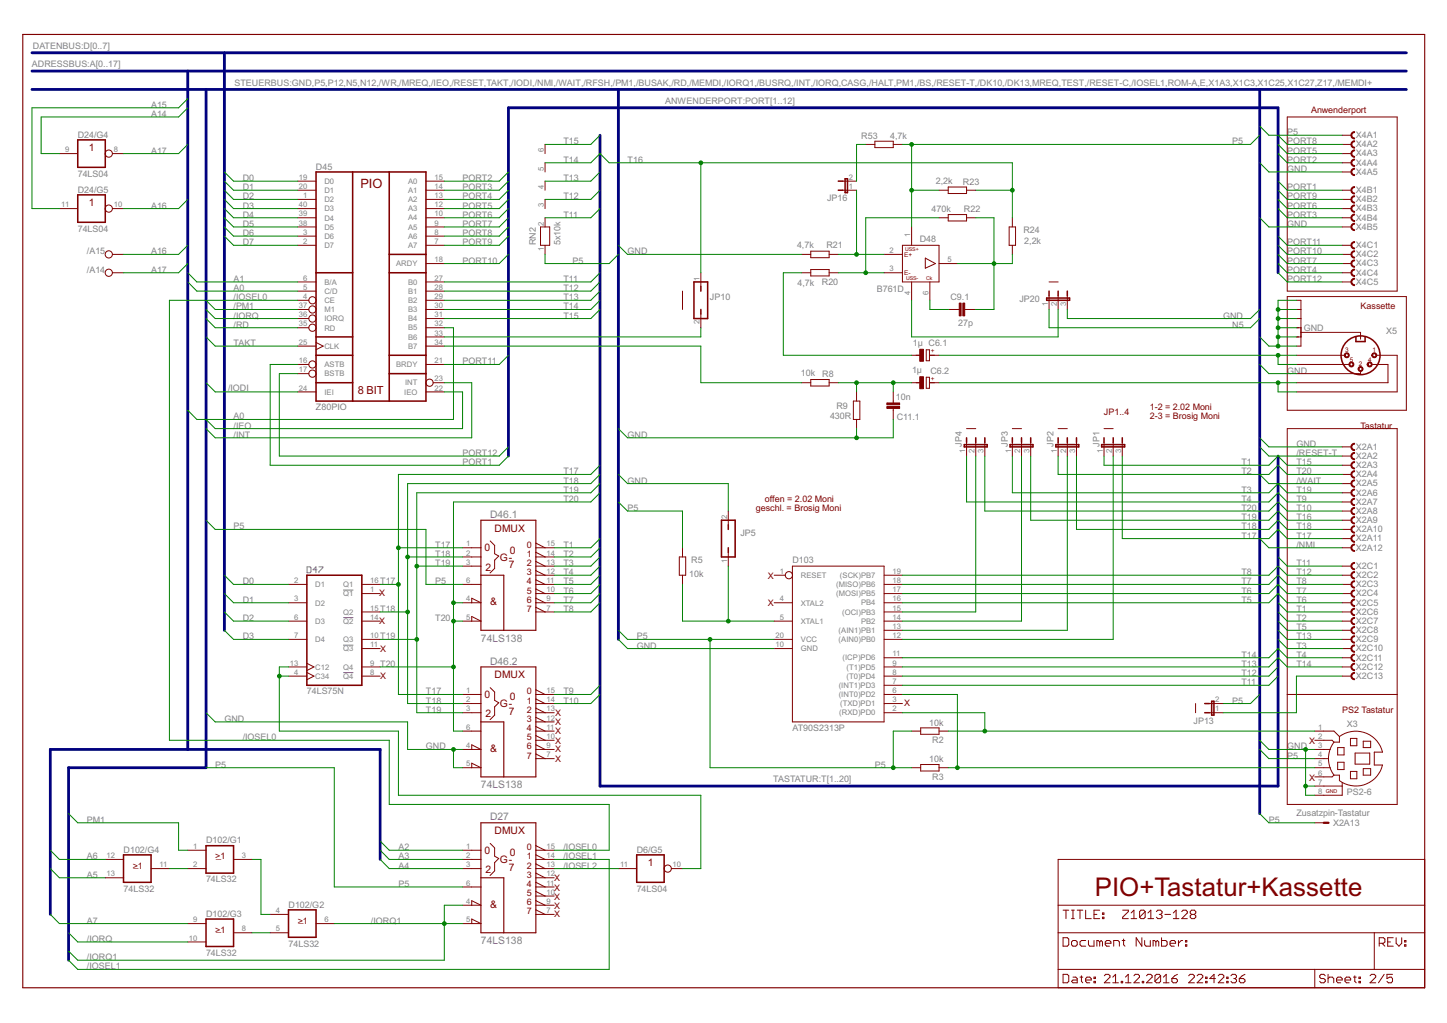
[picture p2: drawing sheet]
<svg xmlns="http://www.w3.org/2000/svg" width="297mm" height="210mm" viewBox="0 0 297 210" stroke-linecap="round" stroke-linejoin="round" font-family="sans-serif">
<defs><g id="words">
<text font-size="5.9" fill="#800000" x="224.7" y="183.9">PIO+Tastatur+Kassette</text>
<text font-size="2.9" fill="#800000" x="74" y="38.6">PIO</text>
<text font-size="2.5" fill="#800000" x="73.4" y="80.9">8 BIT</text>
<g font-size="2.4" fill="#800000">
<text x="18.3" y="31">1</text>
<text x="18.3" y="42.3">1</text>
<text x="99.5" y="113.1">0</text>
<text x="101.5" y="109.1">DMUX</text>
<text x="104.6" y="113.6">0</text>
<text x="99.7" y="117.1">2</text>
<text x="102.6" y="115">G-</text>
<text x="104.5" y="116.6">7</text>
<text x="100.6" y="124.1">&amp;</text>
<text x="99.5" y="143.2">0</text>
<text x="101.5" y="139.2">DMUX</text>
<text x="104.6" y="143.7">0</text>
<text x="99.7" y="147.2">2</text>
<text x="102.6" y="145.1">G-</text>
<text x="104.5" y="146.7">7</text>
<text x="100.6" y="154.2">&amp;</text>
<text x="101.5" y="171.2">DMUX</text>
<text x="99.5" y="175.2">0</text>
<text x="99.7" y="179.2">2</text>
<text x="102.6" y="177.1">G-</text>
<text x="104.5" y="178.7">7</text>
<text x="104.6" y="175.7">0</text>
<text x="133" y="177.8">1</text>
<text x="100.6" y="186.2">&amp;</text>
</g>
<g font-size="2.4" fill="#808080">
<text x="100.6" y="106.3">D46.1</text>
<text x="98.7" y="131.7">74LS138</text>
<text x="100.6" y="136.4">D46.2</text>
<text x="98.7" y="161.8">74LS138</text>
<text x="100.6" y="168.3">D27</text>
<text x="98.7" y="193.7">74LS138</text>
</g>
<g font-size="2.1" fill="#808080">
<text x="6.7" y="10.1">DATENBUS:D[0..7]</text>
<text x="6.6" y="13.8">ADRESSBUS:A[0..17]</text>
<text x="48.1" y="17.6">STEUERBUS:GND,P5,P12,N5,N12,/WR,/MREQ,/IEO,/RESET,TAKT,/IODI,/NMI,/WAIT,/RFSH,/PM1,/BUSAK,/RD,/MEMDI,/IORQ1,/BUSRQ,/INT,/IORQ,CASG,/HALT,PM1,/BS,/RESET-T,/DK10,/DK13,MREQ,TEST,/RESET-C,/IOSEL1,ROM-A,E,X1A3,X1C3,X1C25,X1C27,Z17,/MEMDI+</text>
<text x="31" y="22.1">A15</text>
<text x="31" y="24">A14</text>
<text x="136.5" y="21.4">ANWENDERPORT:PORT[1..12]</text>
<text x="16" y="28.2">D24/G4</text>
<text x="115.7" y="29.6">T15</text>
<text x="176.8" y="28.5">R53</text>
<text x="182.7" y="28.5">4,7k</text>
<text x="253" y="29.6">P5</text>
<text x="264.2" y="27.8">P5</text>
<text x="264.2" y="29.6">PORT8</text>
<text x="278.3" y="28.3">X4A1</text>
<text x="31" y="31.5">A17</text>
<text x="64.9" y="34.8">D45</text>
<text x="115.7" y="33.4">T14</text>
<text x="128.8" y="33.4">T16</text>
<text x="264.2" y="35.3">GND</text>
<text x="264.2" y="33.4">PORT2</text>
<text x="264.2" y="31.5">PORT5</text>
<text x="278.3" y="30.2">X4A2</text>
<text x="278.3" y="32.1">X4A3</text>
<text x="278.3" y="34">X4A4</text>
<text x="278.3" y="35.8">X4A5</text>
<text x="16" y="36.2">74LS04</text>
<text x="16" y="39.5">D24/G5</text>
<text x="49.8" y="37.2">D0</text>
<text x="49.8" y="39">D1</text>
<text x="49.8" y="40.9">D2</text>
<text x="95" y="37.2">PORT2</text>
<text x="95" y="39">PORT3</text>
<text x="95" y="40.9">PORT4</text>
<text x="115.7" y="40.9">T12</text>
<text x="115.7" y="37.2">T13</text>
<text x="169.8" y="41.3">JP16</text>
<text x="192.1" y="37.7">2,2k</text>
<text x="197.7" y="37.9">R23</text>
<text x="264.2" y="39">PORT1</text>
<text x="264.2" y="40.9">PORT9</text>
<text x="278.3" y="39.6">X4B1</text>
<text x="278.3" y="41.5">X4B2</text>
<text x="16" y="47.5">74LS04</text>
<text x="31" y="42.8">A16</text>
<text x="49.8" y="42.8">D3</text>
<text x="49.8" y="44.7">D4</text>
<text x="49.8" y="46.6">D5</text>
<text x="95" y="42.8">PORT5</text>
<text x="95" y="44.7">PORT6</text>
<text x="95" y="46.6">PORT7</text>
<text x="115.7" y="44.7">T11</text>
<text x="191.2" y="43.6">470k</text>
<text x="197.9" y="43.5">R22</text>
<text x="210.1" y="47.9">R24</text>
<text x="264.2" y="46.6">GND</text>
<text x="264.2" y="44.7">PORT3</text>
<text x="264.2" y="42.8">PORT6</text>
<text x="278.3" y="43.4">X4B3</text>
<text x="278.3" y="45.2">X4B4</text>
<text x="278.3" y="47.1">X4B5</text>
<text x="17.8" y="52.2">/A15</text>
<text x="31" y="52.2">A16</text>
<text x="49.8" y="48.4">D6</text>
<text x="49.8" y="50.3">D7</text>
<text x="95" y="48.4">PORT8</text>
<text x="95" y="50.3">PORT9</text>
<text x="110" y="50.3" transform="rotate(-90 110 50.3)">RN2</text>
<text x="115.1" y="50.3" transform="rotate(-90 115.1 50.3)">5x10k</text>
<text x="128.8" y="52.2">GND</text>
<text x="163.6" y="50.9">4,7k</text>
<text x="169.6" y="50.9">R21</text>
<text x="188.8" y="49.6">D48</text>
<text x="210.3" y="50.1">2,2k</text>
<text x="264.2" y="50.3">PORT11</text>
<text x="264.2" y="52.2">PORT10</text>
<text x="278.3" y="50.9">X4C1</text>
<text x="278.3" y="52.8">X4C2</text>
<text x="17.8" y="56">/A14</text>
<text x="31" y="56">A17</text>
<text x="47.9" y="57.8">A1</text>
<text x="47.9" y="59.7">A0</text>
<text x="95" y="54.1">PORT10</text>
<text x="115.7" y="57.8">T11</text>
<text x="115.7" y="59.7">T12</text>
<text x="117.5" y="54.1">P5</text>
<text x="163.7" y="58.6">4,7k</text>
<text x="168.7" y="58.6">R20</text>
<text x="180" y="59.9">B761D</text>
<text x="264.2" y="57.8">PORT12</text>
<text x="264.2" y="56">PORT4</text>
<text x="264.2" y="54.1">PORT7</text>
<text x="278.3" y="54.7">X4C3</text>
<text x="278.3" y="56.5">X4C4</text>
<text x="278.3" y="58.4">X4C5</text>
<text x="47.9" y="63.5">/PM1</text>
<text x="47.9" y="65.4">/IORQ</text>
<text x="47.9" y="61.6">/IOSEL0</text>
<text x="115.7" y="61.6">T13</text>
<text x="115.7" y="63.5">T14</text>
<text x="115.7" y="65.4">T15</text>
<text x="145.7" y="61.6">JP10</text>
<text x="195.1" y="61.6">C9.1</text>
<text x="209.3" y="62">JP20</text>
<text x="251.1" y="65.4">GND</text>
<text x="47.9" y="67.3">/RD</text>
<text x="47.9" y="71">TAKT</text>
<text x="187.4" y="71">1µ C6.1</text>
<text x="196.7" y="66.9">27p</text>
<text x="253" y="67.3">N5</text>
<text x="267.6" y="68">GND</text>
<text x="284.6" y="68.6">X5</text>
<text x="95" y="74.8">PORT11</text>
<text x="164.4" y="77.2">10k R8</text>
<text x="187.2" y="76.5">1µ</text>
<text x="191" y="76.8">C6.2</text>
<text x="264.2" y="76.7">GND</text>
<text x="46.8" y="80.2">/IODI</text>
<text x="171.7" y="83.8">R9</text>
<text x="183.9" y="82.1">10n</text>
<text x="47.9" y="86.1">A0</text>
<text x="47.9" y="87.9">/IEO</text>
<text x="47.9" y="89.8">/INT</text>
<text x="64.9" y="84.2">Z80PIO</text>
<text x="128.8" y="89.8">GND</text>
<text x="170.4" y="85.9">430R</text>
<text x="184.1" y="86.2">C11.1</text>
<text x="95" y="95.5">PORT1</text>
<text x="95" y="93.6">PORT12</text>
<text x="197.5" y="91.7" transform="rotate(-90 197.5 91.7)">JP4</text>
<text x="206.9" y="91.7" transform="rotate(-90 206.9 91.7)">JP3</text>
<text x="216.3" y="91.7" transform="rotate(-90 216.3 91.7)">JP2</text>
<text x="225.7" y="91.7" transform="rotate(-90 225.7 91.7)">JP1</text>
<text x="254.8" y="95.5">T1</text>
<text x="266.1" y="91.7">GND</text>
<text x="266.1" y="95.5">T15</text>
<text x="266.1" y="93.6">/RESET-T</text>
<text x="278.3" y="92.3">X2A1</text>
<text x="278.3" y="94.1">X2A2</text>
<text x="115.7" y="101.1">T19</text>
<text x="115.7" y="99.2">T18</text>
<text x="115.7" y="97.3">T17</text>
<text x="128.8" y="99.2">GND</text>
<text x="254.8" y="97.3">T2</text>
<text x="254.8" y="101.1">T3</text>
<text x="266.1" y="97.3">T20</text>
<text x="266.1" y="101.1">T19</text>
<text x="266.1" y="99.2">/WAIT</text>
<text x="278.3" y="96">X2A3</text>
<text x="278.3" y="97.9">X2A4</text>
<text x="278.3" y="99.8">X2A5</text>
<text x="278.3" y="101.7">X2A6</text>
<text x="115.7" y="103">T20</text>
<text x="128.8" y="104.9">P5</text>
<text x="254.8" y="104.9">T20</text>
<text x="254.8" y="106.7">T19</text>
<text x="254.8" y="103">T4</text>
<text x="266.1" y="103">T9</text>
<text x="266.1" y="104.9">T10</text>
<text x="266.1" y="106.7">T16</text>
<text x="278.3" y="103.6">X2A7</text>
<text x="278.3" y="105.4">X2A8</text>
<text x="278.3" y="107.3">X2A9</text>
<text x="47.9" y="108.6">P5</text>
<text x="89.3" y="112.4">T17</text>
<text x="115.7" y="112.4">T1</text>
<text x="152" y="109.9">JP5</text>
<text x="254.8" y="108.6">T18</text>
<text x="254.8" y="110.5">T17</text>
<text x="266.1" y="108.6">T18</text>
<text x="266.1" y="110.5">T17</text>
<text x="266.1" y="112.4">/NMI</text>
<text x="278.3" y="109.2">X2A10</text>
<text x="278.3" y="111.1">X2A11</text>
<text x="278.3" y="113">X2A12</text>
<text x="49.8" y="119.9">D0</text>
<text x="78" y="119.9">T17</text>
<text x="89.3" y="119.9">P5</text>
<text x="89.3" y="116.2">T19</text>
<text x="89.3" y="114.3">T18</text>
<text x="115.7" y="114.3">T2</text>
<text x="115.7" y="116.2">T3</text>
<text x="115.7" y="118">T4</text>
<text x="115.7" y="119.9">T5</text>
<text x="141.5" y="118.4">10k</text>
<text x="141.9" y="115.6">R5</text>
<text x="162.7" y="115.6">D103</text>
<text x="254.8" y="119.9">T7</text>
<text x="254.8" y="118">T8</text>
<text x="266.1" y="119.9">T8</text>
<text x="266.1" y="116.2">T11</text>
<text x="266.1" y="118">T12</text>
<text x="278.3" y="116.7">X2C1</text>
<text x="278.3" y="118.6">X2C2</text>
<text x="49.8" y="123.7">D1</text>
<text x="78" y="125.6">T18</text>
<text x="115.7" y="121.8">T6</text>
<text x="115.7" y="123.7">T7</text>
<text x="115.7" y="125.6">T8</text>
<text x="254.8" y="123.7">T5</text>
<text x="254.8" y="121.8">T6</text>
<text x="266.1" y="125.6">T1</text>
<text x="266.1" y="123.7">T6</text>
<text x="266.1" y="121.8">T7</text>
<text x="278.3" y="120.5">X2C3</text>
<text x="278.3" y="122.4">X2C4</text>
<text x="278.3" y="124.2">X2C5</text>
<text x="49.8" y="127.4">D2</text>
<text x="49.8" y="131.2">D3</text>
<text x="78" y="131.2">T19</text>
<text x="89.3" y="127.4">T20</text>
<text x="130.7" y="131.2">P5</text>
<text x="266.1" y="127.4">T2</text>
<text x="266.1" y="129.3">T5</text>
<text x="266.1" y="131.2">T13</text>
<text x="278.3" y="126.1">X2C6</text>
<text x="278.3" y="128">X2C7</text>
<text x="278.3" y="129.9">X2C8</text>
<text x="278.3" y="131.8">X2C9</text>
<text x="78" y="136.8">T20</text>
<text x="130.7" y="133.1">GND</text>
<text x="254.8" y="136.8">T13</text>
<text x="254.8" y="135">T14</text>
<text x="266.1" y="133.1">T3</text>
<text x="266.1" y="135">T4</text>
<text x="266.1" y="136.8">T14</text>
<text x="278.3" y="133.6">X2C10</text>
<text x="278.3" y="135.5">X2C11</text>
<text x="278.3" y="137.4">X2C12</text>
<text x="63" y="142.5">74LS75N</text>
<text x="87.4" y="142.5">T17</text>
<text x="115.7" y="142.5">T9</text>
<text x="254.8" y="140.6">T11</text>
<text x="254.8" y="138.7">T12</text>
<text x="278.3" y="139.3">X2C13</text>
<text x="46.1" y="148.1">GND</text>
<text x="87.4" y="146.2">T19</text>
<text x="87.4" y="144.4">T18</text>
<text x="115.7" y="144.4">T10</text>
<text x="190.7" y="148.9">10k</text>
<text x="245" y="148.5">JP13</text>
<text x="253" y="144.4">P5</text>
<text x="276.5" y="149.1">X3</text>
<text x="49.8" y="151.9">/IOSEL0</text>
<text x="87.4" y="153.8">GND</text>
<text x="162.7" y="150">AT90S2313P</text>
<text x="191.4" y="152.4">R2</text>
<text x="264.2" y="155.7">P5</text>
<text x="264.2" y="153.8">GND</text>
<text x="44.2" y="157.5">P5</text>
<text x="158.7" y="160.5">TASTATUR:T[1..20]</text>
<text x="179.6" y="157.5">P5</text>
<text x="190.7" y="156.4">10k</text>
<text x="191.4" y="160">R3</text>
<text x="266.1" y="167.5">Zusatzpin-Tastatur</text>
<text x="276.5" y="163.2">PS2-6</text>
<text x="17.8" y="168.8">PM1</text>
<text x="42.3" y="173">D102/G1</text>
<text x="260.5" y="168.8">P5</text>
<text x="273.6" y="169.4">X2A13</text>
<text x="17.8" y="176.3">A6</text>
<text x="25.4" y="174.9">D102/G4</text>
<text x="81.8" y="174.5">A2</text>
<text x="81.8" y="176.3">A3</text>
<text x="81.8" y="178.2">A4</text>
<text x="115.7" y="174.5">/IOSEL0</text>
<text x="115.7" y="178.2">/IOSEL2</text>
<text x="115.7" y="176.3">/IOSEL1</text>
<text x="130.7" y="174.9">D6/G5</text>
<text x="17.8" y="180.1">A5</text>
<text x="25.4" y="182.9">74LS32</text>
<text x="42.3" y="181">74LS32</text>
<text x="81.8" y="182">P5</text>
<text x="130.7" y="182.9">74LS04</text>
<text x="17.8" y="189.5">A7</text>
<text x="42.3" y="188.1">D102/G3</text>
<text x="59.2" y="186.2">D102/G2</text>
<text x="76.2" y="189.5">/IORQ1</text>
<text x="17.8" y="193.3">/IORQ</text>
<text x="17.8" y="197">/IORQ1</text>
<text x="42.3" y="196.1">74LS32</text>
<text x="59.2" y="194.2">74LS32</text>
<text x="17.8" y="198.9">/IOSEL1</text>
</g>
<g font-size="2.1" fill="#800000">
<text x="269.1" y="23.2">Anwenderport</text>
<text x="279.3" y="63.5">Kassette</text>
<text x="226.6" y="85.1">JP1..4</text>
<text x="236" y="84.2">1-2 = 2.02 Moni</text>
<text x="236" y="86.1">2-3 = Brosig Moni</text>
<text x="279.3" y="87.9">Tastatur</text>
<text x="155.2" y="104.9">geschl. = Brosig Moni</text>
<text x="157" y="103">offen = 2.02 Moni</text>
<text x="108.1" y="112.4">0</text>
<text x="108.1" y="114.3">1</text>
<text x="108.1" y="116.2">2</text>
<text x="108.1" y="118">3</text>
<text x="108.1" y="119.9">4</text>
<text x="157.6" y="118.8">X</text>
<text x="77.8" y="122.4">X</text>
<text x="108.1" y="121.8">5</text>
<text x="108.1" y="123.7">6</text>
<text x="108.1" y="125.6">7</text>
<text x="157.6" y="124.4">X</text>
<text x="77.8" y="128">X</text>
<text x="78" y="133.8">X</text>
<text x="78" y="139.3">X</text>
<text x="108.1" y="142.5">0</text>
<text x="108.1" y="144.4">1</text>
<text x="108.1" y="146.2">2</text>
<text x="108.1" y="148.1">3</text>
<text x="114" y="146.8">X</text>
<text x="114" y="148.7">X</text>
<text x="185.6" y="144.9">X</text>
<text x="275.5" y="146.2">PS2 Tastatur</text>
<text x="108.1" y="150">4</text>
<text x="108.1" y="151.9">5</text>
<text x="108.1" y="153.8">6</text>
<text x="108.1" y="155.7">7</text>
<text x="114" y="150.6">X</text>
<text x="114" y="152.6">X</text>
<text x="114" y="154.3">X</text>
<text x="268.8" y="152.6">X</text>
<text x="114" y="156.4">X</text>
<text x="268.8" y="160.2">X</text>
<text x="27.2" y="178.2">&gt;1</text>
<text x="27.4" y="177.8">_</text>
<text x="44.2" y="176.3">&gt;1</text>
<text x="44.4" y="176">_</text>
<text x="108.1" y="176.3">1</text>
<text x="108.1" y="178.2">2</text>
<text x="108.1" y="174.5">0</text>
<text x="108.1" y="180.1">3</text>
<text x="108.1" y="182">4</text>
<text x="108.1" y="183.9">5</text>
<text x="108.1" y="185.7">6</text>
<text x="113.8" y="180.9">X</text>
<text x="113.8" y="182.7">X</text>
<text x="113.8" y="184.6">X</text>
<text x="44.2" y="191.4">&gt;1</text>
<text x="44.4" y="191">_</text>
<text x="61.1" y="189.5">&gt;1</text>
<text x="61.3" y="189.1">_</text>
<text x="108.1" y="187.6">7</text>
<text x="113.8" y="186.5">X</text>
<text x="113.8" y="188.2">X</text>
</g>
<g font-size="1.8" fill="#808080">
<text x="13.3" y="31.3">9</text>
<text x="23.3" y="31.3">8</text>
<text x="111.6" y="35" transform="rotate(-90 111.6 35)">5</text>
<text x="111.6" y="31.3" transform="rotate(-90 111.6 31.3)">6</text>
<text x="61.4" y="36.9">19</text>
<text x="61.4" y="38.8">20</text>
<text x="62.2" y="40.7">1</text>
<text x="66.6" y="37.7">D0</text>
<text x="66.6" y="39.6">D1</text>
<text x="66.6" y="41.5">D2</text>
<text x="83.8" y="37.7">A0</text>
<text x="83.8" y="39.6">A1</text>
<text x="83.8" y="41.5">A2</text>
<text x="89.2" y="36.9">15</text>
<text x="89.2" y="38.8">14</text>
<text x="89.2" y="40.7">13</text>
<text x="111.6" y="38.8" transform="rotate(-90 111.6 38.8)">4</text>
<text x="174.2" y="38.8">1</text>
<text x="174.2" y="36.9">2</text>
<text x="12.6" y="42.5">11</text>
<text x="23.3" y="42.5">10</text>
<text x="61.4" y="42.5">40</text>
<text x="61.4" y="44.4">39</text>
<text x="61.4" y="46.3">38</text>
<text x="66.6" y="43.4">D3</text>
<text x="66.6" y="45.2">D4</text>
<text x="66.6" y="47.1">D5</text>
<text x="83.8" y="43.4">A3</text>
<text x="83.8" y="45.2">A4</text>
<text x="83.8" y="47.1">A5</text>
<text x="89.2" y="42.5">12</text>
<text x="89.2" y="44.4">10</text>
<text x="89.2" y="46.3">9</text>
<text x="111.6" y="46.3" transform="rotate(-90 111.6 46.3)">2</text>
<text x="111.6" y="42.5" transform="rotate(-90 111.6 42.5)">3</text>
<text x="62.2" y="48.2">3</text>
<text x="62.2" y="50.1">2</text>
<text x="66.6" y="49">D6</text>
<text x="66.6" y="50.9">D7</text>
<text x="83.8" y="49">A6</text>
<text x="83.8" y="50.9">A7</text>
<text x="89.2" y="48.2">8</text>
<text x="89.2" y="50.1">7</text>
<text x="89.2" y="53.8">18</text>
<text x="111.6" y="51.5" transform="rotate(-90 111.6 51.5)">1</text>
<text x="182.6" y="51.9">2</text>
<text x="186.9" y="48.6" transform="rotate(-90 186.9 48.6)">1</text>
<text x="194.5" y="53.8">5</text>
<text x="62.2" y="57.6">6</text>
<text x="62.2" y="59.5">5</text>
<text x="66.6" y="58.4">B/A</text>
<text x="81.3" y="54.6">ARDY</text>
<text x="83.8" y="58.4">B0</text>
<text x="89.2" y="57.6">27</text>
<text x="89.2" y="59.5">28</text>
<text x="143.6" y="57.6" transform="rotate(-90 143.6 57.6)">1</text>
<text x="182.6" y="55.7">3</text>
<text x="61.4" y="63.2">37</text>
<text x="61.4" y="65.1">36</text>
<text x="62.2" y="61.3">4</text>
<text x="66.6" y="60.3">C/D</text>
<text x="66.6" y="62.2">CE</text>
<text x="66.6" y="64.1">M1</text>
<text x="66.6" y="65.9">IORQ</text>
<text x="83.8" y="60.3">B1</text>
<text x="83.8" y="62.2">B2</text>
<text x="83.8" y="64">B3</text>
<text x="83.8" y="65.9">B4</text>
<text x="89.2" y="61.3">29</text>
<text x="89.2" y="63.2">30</text>
<text x="89.2" y="65.1">31</text>
<text x="186.9" y="60.5" transform="rotate(-90 186.9 60.5)">4</text>
<text x="190.6" y="60.5" transform="rotate(-90 190.6 60.5)">6</text>
<text x="215.1" y="62.8" transform="rotate(-90 215.1 62.8)">1</text>
<text x="217" y="62.8" transform="rotate(-90 217 62.8)">2</text>
<text x="218.8" y="62.8" transform="rotate(-90 218.8 62.8)">3</text>
<text x="61.4" y="67">35</text>
<text x="61.4" y="70.8">25</text>
<text x="66.6" y="67.8">RD</text>
<text x="66.6" y="71.6">CLK</text>
<text x="83.8" y="67.8">B5</text>
<text x="83.8" y="69.7">B6</text>
<text x="83.8" y="71.6">B7</text>
<text x="89.2" y="67">32</text>
<text x="89.2" y="68.9">33</text>
<text x="89.2" y="70.8">34</text>
<text x="143.6" y="66.5" transform="rotate(-90 143.6 66.5)">2</text>
<text x="61.4" y="74.5">16</text>
<text x="61.4" y="76.4">17</text>
<text x="66.6" y="75.3">ASTB</text>
<text x="66.6" y="77.2">BSTB</text>
<text x="81.3" y="75.3">BRDY</text>
<text x="89.2" y="74.5">21</text>
<text x="61.4" y="80.2">24</text>
<text x="66.6" y="81">IEI</text>
<text x="83" y="81">IEO</text>
<text x="83.2" y="79.1">INT</text>
<text x="89.2" y="78.3">23</text>
<text x="89.2" y="80.2">22</text>
<text x="198.1" y="92.9" transform="rotate(-90 198.1 92.9)">1</text>
<text x="200" y="92.9" transform="rotate(-90 200 92.9)">2</text>
<text x="201.9" y="92.9" transform="rotate(-90 201.9 92.9)">3</text>
<text x="207.6" y="92.9" transform="rotate(-90 207.6 92.9)">1</text>
<text x="209.4" y="92.9" transform="rotate(-90 209.4 92.9)">2</text>
<text x="211.3" y="92.9" transform="rotate(-90 211.3 92.9)">3</text>
<text x="217" y="92.9" transform="rotate(-90 217 92.9)">1</text>
<text x="218.8" y="92.9" transform="rotate(-90 218.8 92.9)">2</text>
<text x="220.7" y="92.9" transform="rotate(-90 220.7 92.9)">3</text>
<text x="226.4" y="92.9" transform="rotate(-90 226.4 92.9)">1</text>
<text x="228.2" y="92.9" transform="rotate(-90 228.2 92.9)">2</text>
<text x="230.1" y="92.9" transform="rotate(-90 230.1 92.9)">3</text>
<text x="149.2" y="106.5" transform="rotate(-90 149.2 106.5)">2</text>
<text x="95.7" y="112.1">1</text>
<text x="112.2" y="112.1">15</text>
<text x="60.4" y="119.7">2</text>
<text x="76" y="119.7">16</text>
<text x="95.7" y="119.7">6</text>
<text x="95.7" y="115.9">3</text>
<text x="95.7" y="114">2</text>
<text x="112.2" y="119.7">11</text>
<text x="112.2" y="117.8">12</text>
<text x="112.2" y="115.9">13</text>
<text x="112.2" y="114">14</text>
<text x="149.2" y="115.4" transform="rotate(-90 149.2 115.4)">1</text>
<text x="160.1" y="117.8">1</text>
<text x="164.4" y="118.6">RESET</text>
<text x="172.4" y="118.6">(SCK)PB7</text>
<text x="183.2" y="117.8">19</text>
<text x="183.2" y="119.7">18</text>
<text x="60.4" y="123.4">3</text>
<text x="64.7" y="120.5">D1</text>
<text x="64.7" y="124.2">D2</text>
<text x="70.4" y="122.4">Q1</text>
<text x="70.4" y="120.5">Q1</text>
<text x="76" y="121.5">1</text>
<text x="76" y="125.3">15</text>
<text x="95.7" y="123.4">4</text>
<text x="112.2" y="125.3">7</text>
<text x="112.2" y="123.4">9</text>
<text x="112.2" y="121.5">10</text>
<text x="160.1" y="123.4">4</text>
<text x="164.4" y="124.2">XTAL2</text>
<text x="171.7" y="120.5">(MISO)PB6</text>
<text x="171.7" y="122.4">(MOSI)PB5</text>
<text x="176.7" y="124.2">PB4</text>
<text x="183.2" y="121.5">17</text>
<text x="183.2" y="123.4">16</text>
<text x="183.2" y="125.3">15</text>
<text x="60.4" y="127.2">6</text>
<text x="60.4" y="130.9">7</text>
<text x="64.7" y="128">D3</text>
<text x="64.7" y="131.8">D4</text>
<text x="70.4" y="131.8">Q3</text>
<text x="70.4" y="128">Q2</text>
<text x="70.4" y="126.1">Q2</text>
<text x="76" y="130.9">10</text>
<text x="76" y="127.2">14</text>
<text x="95.7" y="127.2">5</text>
<text x="159.2" y="130.9">20</text>
<text x="160.1" y="127.2">5</text>
<text x="164.4" y="131.8">VCC</text>
<text x="164.4" y="128">XTAL1</text>
<text x="172.2" y="129.9">(AIN1)PB1</text>
<text x="172.2" y="131.8">(AIN0)PB0</text>
<text x="172.9" y="126.1">(OCI)PB3</text>
<text x="176.7" y="128">PB2</text>
<text x="183.2" y="127.2">14</text>
<text x="183.2" y="129.1">13</text>
<text x="183.2" y="130.9">12</text>
<text x="59.5" y="136.6">13</text>
<text x="64.7" y="137.4">C12</text>
<text x="70.4" y="137.4">Q4</text>
<text x="70.4" y="133.6">Q3</text>
<text x="76" y="136.6">9</text>
<text x="76" y="132.8">11</text>
<text x="159.2" y="132.8">10</text>
<text x="164.4" y="133.6">GND</text>
<text x="173" y="135.5">(ICP)PD6</text>
<text x="173.8" y="137.4">(T1)PD5</text>
<text x="183.2" y="134.7">11</text>
<text x="183.2" y="136.6">9</text>
<text x="60.4" y="138.5">4</text>
<text x="64.7" y="139.3">C34</text>
<text x="70.4" y="139.3">Q4</text>
<text x="76" y="138.5">8</text>
<text x="95.7" y="142.2">1</text>
<text x="112.2" y="142.2">15</text>
<text x="172.2" y="141.2">(INT1)PD3</text>
<text x="172.2" y="143">(INT0)PD2</text>
<text x="173.8" y="139.3">(T0)PD4</text>
<text x="183.2" y="138.5">8</text>
<text x="183.2" y="140.3">7</text>
<text x="183.2" y="142.2">6</text>
<text x="95.7" y="149.7">6</text>
<text x="95.7" y="146">3</text>
<text x="95.7" y="144.1">2</text>
<text x="112.2" y="149.7">11</text>
<text x="112.2" y="147.9">12</text>
<text x="112.2" y="146">13</text>
<text x="112.2" y="144.1">14</text>
<text x="172.3" y="146.8">(RXD)PD0</text>
<text x="172.5" y="144.9">(TXD)PD1</text>
<text x="183.2" y="144.1">3</text>
<text x="183.2" y="146">2</text>
<text x="249.5" y="146">1</text>
<text x="249.5" y="144.1">2</text>
<text x="270.6" y="149.7">1</text>
<text x="95.7" y="153.5">4</text>
<text x="112.2" y="155.4">7</text>
<text x="112.2" y="153.5">9</text>
<text x="112.2" y="151.6">10</text>
<text x="270.6" y="151.6">2</text>
<text x="270.6" y="153.5">3</text>
<text x="270.6" y="155.4">4</text>
<text x="95.7" y="157.3">5</text>
<text x="270.6" y="157.3">5</text>
<text x="270.6" y="159.1">6</text>
<text x="270.6" y="161">7</text>
<text x="270.6" y="162.9">8</text>
<text x="21.9" y="176.1">12</text>
<text x="21.9" y="179.8">13</text>
<text x="32.7" y="178">11</text>
<text x="39.7" y="174.2">1</text>
<text x="39.7" y="178">2</text>
<text x="49.7" y="176.1">3</text>
<text x="95.7" y="178">3</text>
<text x="95.7" y="176.1">2</text>
<text x="95.7" y="174.2">1</text>
<text x="112.2" y="179.8">12</text>
<text x="112.2" y="178">13</text>
<text x="112.2" y="176.1">14</text>
<text x="112.2" y="174.2">15</text>
<text x="127.3" y="178">11</text>
<text x="138.1" y="178">10</text>
<text x="95.7" y="185.5">4</text>
<text x="95.7" y="181.7">6</text>
<text x="112.2" y="185.5">9</text>
<text x="112.2" y="183.6">10</text>
<text x="112.2" y="181.7">11</text>
<text x="39.7" y="189.2">9</text>
<text x="49.7" y="191.1">8</text>
<text x="56.6" y="187.4">4</text>
<text x="56.6" y="191.1">5</text>
<text x="66.6" y="189.2">6</text>
<text x="95.7" y="189.2">5</text>
<text x="112.2" y="187.4">7</text>
<text x="38.8" y="193">10</text>
</g>
<g font-size="1.5" fill="#800000">
<text x="185.6" y="52.8">E+</text>
<text x="185.6" y="56.3">E-</text>
<text x="191.1" y="72.5">+</text>
<text x="276.1" y="72.3">3</text>
<text x="277.1" y="74.2">5</text>
<text x="278.9" y="75.1">2</text>
<text x="280.8" y="74.2">4</text>
<text x="281.8" y="72.3">1</text>
<text x="191.1" y="78.1">+</text>
</g>
<g font-size="1.2" fill="#800000">
<text x="185.8" y="51.5">USS+</text>
<text x="186" y="57.5">USS-</text>
<text x="190.1" y="57.5">Ck</text>
<text x="272.1" y="162.6">GND</text>
</g>
</g></defs>
<g fill="#808080" stroke="#808080" stroke-width=".21">
<path d="M70.4 121.1h2.1z"/>
<path d="M70.4 138h2.1z"/>
<path d="M70.4 132.4h2.1z"/>
<path d="M70.4 126.7h2.1z"/>
<path d="M63 116.3v1.2z"/>
<path d="M63 117.5h.6z"/>
<path d="M63.8 117.3l-.2 .2z"/>
<path d="M63.8 116.5v.8z"/>
<path d="M63.6 116.3l.2 .2z"/>
<path d="M63 116.3h.6z"/>
<path d="M64.9 116.3v1.2z"/>
<path d="M64.3 116.9l.6-.6z"/>
<path d="M64.3 116.9h.8z"/>
<path d="M65.5 116.3h.8z"/>
<path d="M66.3 116.3v.2z"/>
<path d="M66.3 116.5l-.8 .8z"/>
<path d="M65.5 117.3v.2z"/>
</g>
<g fill="#800000" stroke="#800000" stroke-width=".21">
<path d="M264.2 24h22.6z"/>
<path d="M286.8 24v35.7z"/>
<path d="M264.2 59.7h22.6z"/>
<path d="M264.2 24v35.7z"/>
<path d="M264.2 87.9h22.6z"/>
<path d="M286.8 87.9v54.6z"/>
<path d="M264.2 142.5h22.6z"/>
<path d="M264.2 87.9v54.6z"/>
<path d="M264.2 60.9h24.5z"/>
<path d="M288.7 60.9v23.3z"/>
<path d="M264.2 84.2h24.5z"/>
<path d="M264.2 60.9v23.3z"/>
<path d="M264.2 142.5v22.6z"/>
<path d="M264.2 165.1h22.6z"/>
<path d="M286.8 142.5v22.6z"/>
<path d="M140.1 59.7v3.8z"/>
<path d="M245.4 144.4v1.8z"/>
<path d="M198.4 87.9h1.9z"/>
<path d="M207.8 87.9h1.9z"/>
<path d="M217.2 87.9h1.9z"/>
<path d="M226.6 87.9h1.9z"/>
<path d="M215.3 57.8h1.9z"/>
<path d="M217.2 202.7h52.7z"/>
<path d="M282.1 191.4h10.4z"/>
<path d="M217.2 198.9v3.8z"/>
<path d="M218.2 199.9v1.8z"/>
<path d="M218.2 201.7h.9z"/>
<path d="M219.1 201.7l.3-.3z"/>
<path d="M219.4 200.2v1.2z"/>
<path d="M219.1 199.9l.3 .3z"/>
<path d="M218.2 199.9h.9z"/>
<path d="M220.3 200.5h.5z"/>
<path d="M220.8 200.5l.3 .3z"/>
<path d="M221.1 200.8v.9z"/>
<path d="M220.3 201.7h.8z"/>
<path d="M220 201.4l.3 .3z"/>
<path d="M220 201.4l.3-.3z"/>
<path d="M220.3 201.1h.8z"/>
<path d="M222 200.2v1.2z"/>
<path d="M222 201.4l.3 .3z"/>
<path d="M221.7 200.5h.6z"/>
<path d="M223.1 201.7h.6z"/>
<path d="M222.9 201.4l.2 .3z"/>
<path d="M222.9 200.8v.6z"/>
<path d="M223.1 200.5l-.2 .3z"/>
<path d="M223.1 200.5h.6z"/>
<path d="M223.7 200.5l.3 .3z"/>
<path d="M224 200.8v.3z"/>
<path d="M222.9 201.1h1.1z"/>
<path d="M224.6 200.5h.3z"/>
<path d="M224.9 200.5v.3z"/>
<path d="M224.6 200.8h.3z"/>
<path d="M224.6 200.5v.3z"/>
<path d="M224.6 201.4h.3z"/>
<path d="M224.9 201.4v.3z"/>
<path d="M224.6 201.7h.3z"/>
<path d="M224.6 201.4v.3z"/>
<path d="M226.7 201.7h1.2z"/>
<path d="M226.7 201.7l1.2-1.2z"/>
<path d="M227.9 200.2v.3z"/>
<path d="M227.6 199.9l.3 .3z"/>
<path d="M227 199.9h.6z"/>
<path d="M227 199.9l-.3 .3z"/>
<path d="M229 199.9l-.6 .6z"/>
<path d="M229 199.9v1.8z"/>
<path d="M228.4 201.7h1.2z"/>
<path d="M230.2 201.4v.3z"/>
<path d="M230.2 201.4h.3z"/>
<path d="M230.5 201.4v.3z"/>
<path d="M230.2 201.7h.3z"/>
<path d="M231 200.5l.6-.6z"/>
<path d="M231.6 199.9v1.8z"/>
<path d="M231 201.7h1.2z"/>
<path d="M232.8 201.7h1.1z"/>
<path d="M233.9 200.5l-1.1 1.2z"/>
<path d="M233.9 200.2v.3z"/>
<path d="M233.6 199.9l.3 .3z"/>
<path d="M233 199.9h.6z"/>
<path d="M233 199.9l-.2 .3z"/>
<path d="M234.5 201.4v.3z"/>
<path d="M234.5 201.4h.3z"/>
<path d="M234.8 201.4v.3z"/>
<path d="M234.5 201.7h.3z"/>
<path d="M235.4 201.7h1.1z"/>
<path d="M235.4 201.7l1.1-1.2z"/>
<path d="M236.5 200.2v.3z"/>
<path d="M236.2 199.9l.3 .3z"/>
<path d="M235.6 199.9h.6z"/>
<path d="M235.6 199.9l-.2 .3z"/>
<path d="M237.1 200.2v1.2z"/>
<path d="M237.1 200.2l.3-.3z"/>
<path d="M237.4 199.9h.6z"/>
<path d="M238 199.9l.3 .3z"/>
<path d="M238.3 200.2v1.2z"/>
<path d="M238.3 201.4l-.3 .3z"/>
<path d="M237.4 201.7h.6z"/>
<path d="M237.1 201.4l.3 .3z"/>
<path d="M237.1 201.4l1.2-1.2z"/>
<path d="M238.8 200.5l.6-.6z"/>
<path d="M239.4 199.9v1.8z"/>
<path d="M238.8 201.7h1.2z"/>
<path d="M241.1 200.2l.6-.3z"/>
<path d="M240.6 200.8l.5-.6z"/>
<path d="M240.6 200.8v.6z"/>
<path d="M240.6 201.4l.2 .3z"/>
<path d="M240.8 201.7h.6z"/>
<path d="M241.7 201.4l-.3 .3z"/>
<path d="M241.7 201.1v.3z"/>
<path d="M241.4 200.8l.3 .3z"/>
<path d="M240.6 200.8h.8z"/>
<path d="M244 201.7h1.2z"/>
<path d="M244 201.7l1.2-1.2z"/>
<path d="M245.2 200.2v.3z"/>
<path d="M244.9 199.9l.3 .3z"/>
<path d="M244.3 199.9h.6z"/>
<path d="M244.3 199.9l-.3 .3z"/>
<path d="M245.7 201.7h1.2z"/>
<path d="M245.7 201.7l1.2-1.2z"/>
<path d="M246.9 200.2v.3z"/>
<path d="M246.6 199.9l.3 .3z"/>
<path d="M246 199.9h.6z"/>
<path d="M246 199.9l-.3 .3z"/>
<path d="M247.5 200.5h.3z"/>
<path d="M247.8 200.5v.3z"/>
<path d="M247.5 200.8h.3z"/>
<path d="M247.5 200.5v.3z"/>
<path d="M247.5 201.4h.3z"/>
<path d="M247.8 201.4v.3z"/>
<path d="M247.5 201.7h.3z"/>
<path d="M247.5 201.4v.3z"/>
<path d="M249.2 199.9v1.8z"/>
<path d="M249.2 199.9l-.9 .9z"/>
<path d="M248.3 200.8h1.2z"/>
<path d="M250.1 201.7h1.1z"/>
<path d="M251.2 200.5l-1.1 1.2z"/>
<path d="M251.2 200.2v.3z"/>
<path d="M251 199.9l.2 .3z"/>
<path d="M250.4 199.9h.6z"/>
<path d="M250.4 199.9l-.3 .3z"/>
<path d="M251.8 200.5h.3z"/>
<path d="M252.1 200.5v.3z"/>
<path d="M251.8 200.8h.3z"/>
<path d="M251.8 200.5v.3z"/>
<path d="M251.8 201.4h.3z"/>
<path d="M252.1 201.4v.3z"/>
<path d="M251.8 201.7h.3z"/>
<path d="M251.8 201.4v.3z"/>
<path d="M253 199.9l-.3 .3z"/>
<path d="M253 199.9h.5z"/>
<path d="M253.5 199.9l.3 .3z"/>
<path d="M253.8 200.2v.3z"/>
<path d="M253.5 200.8l.3-.3z"/>
<path d="M253.3 200.8h.2z"/>
<path d="M253.5 200.8l.3 .3z"/>
<path d="M253.8 201.1v.3z"/>
<path d="M253.8 201.4l-.3 .3z"/>
<path d="M253 201.7h.5z"/>
<path d="M252.7 201.4l.3 .3z"/>
<path d="M255 200.2l.6-.3z"/>
<path d="M254.4 200.8l.6-.6z"/>
<path d="M254.4 200.8v.6z"/>
<path d="M254.4 201.4l.3 .3z"/>
<path d="M254.7 201.7h.6z"/>
<path d="M255.3 201.7l.3-.3z"/>
<path d="M255.6 201.1v.3z"/>
<path d="M255.3 200.8l.3 .3z"/>
<path d="M254.4 200.8h.9z"/>
<path d="M217.2 198.9h52.7z"/>
<path d="M217.2 191.4v7.5z"/>
<path d="M292.5 191.4v7.5z"/>
<path d="M269.9 198.9v3.8z"/>
<path d="M269.9 198.9h12.2z"/>
<path d="M269.9 202.7h22.6z"/>
<path d="M271.8 199.9l.3 .3z"/>
<path d="M271.2 199.9h.6z"/>
<path d="M271.2 199.9l-.3 .3z"/>
<path d="M270.9 200.2v.3z"/>
<path d="M270.9 200.5l.3 .3z"/>
<path d="M271.2 200.8h.6z"/>
<path d="M271.8 200.8l.3 .3z"/>
<path d="M272.1 201.1v.3z"/>
<path d="M272.1 201.4l-.3 .3z"/>
<path d="M271.2 201.7h.6z"/>
<path d="M270.9 201.4l.3 .3z"/>
<path d="M272.6 199.9v1.8z"/>
<path d="M272.6 200.8l.3-.3z"/>
<path d="M272.9 200.5h.6z"/>
<path d="M273.5 200.5l.3 .3z"/>
<path d="M273.8 200.8v.9z"/>
<path d="M274.7 201.7h.5z"/>
<path d="M274.4 201.4l.3 .3z"/>
<path d="M274.4 200.8v.6z"/>
<path d="M274.4 200.8l.3-.3z"/>
<path d="M274.7 200.5h.5z"/>
<path d="M275.2 200.5l.3 .3z"/>
<path d="M275.5 200.8v.3z"/>
<path d="M274.4 201.1h1.1z"/>
<path d="M276.4 201.7h.6z"/>
<path d="M276.1 201.4l.3 .3z"/>
<path d="M276.1 200.8v.6z"/>
<path d="M276.1 200.8l.3-.3z"/>
<path d="M276.4 200.5h.6z"/>
<path d="M277 200.5l.3 .3z"/>
<path d="M277.3 200.8v.3z"/>
<path d="M276.1 201.1h1.2z"/>
<path d="M278.1 200.2v1.2z"/>
<path d="M278.1 201.4l.3 .3z"/>
<path d="M277.8 200.5h.6z"/>
<path d="M279 200.5h.3z"/>
<path d="M279.3 200.5v.3z"/>
<path d="M279 200.8h.3z"/>
<path d="M279 200.5v.3z"/>
<path d="M279 201.4h.3z"/>
<path d="M279.3 201.4v.3z"/>
<path d="M279 201.7h.3z"/>
<path d="M279 201.4v.3z"/>
<path d="M281.2 201.7h1.2z"/>
<path d="M282.4 200.5l-1.2 1.2z"/>
<path d="M282.4 200.2v.3z"/>
<path d="M282.1 199.9l.3 .3z"/>
<path d="M281.5 199.9h.6z"/>
<path d="M281.5 199.9l-.3 .3z"/>
<path d="M284.1 199.9l-1.1 1.8z"/>
<path d="M284.7 199.9h1.2z"/>
<path d="M284.7 199.9v.9z"/>
<path d="M284.7 200.8l.6-.3z"/>
<path d="M285.3 200.5h.3z"/>
<path d="M285.6 200.5l.3 .3z"/>
<path d="M285.9 200.8v.6z"/>
<path d="M285.9 201.4l-.3 .3z"/>
<path d="M285 201.7h.6z"/>
<path d="M284.7 201.4l.3 .3z"/>
<path d="M283.1 192.4v1.7z"/>
<path d="M283.1 192.4h.9z"/>
<path d="M284 192.4l.3 .3z"/>
<path d="M284.3 192.7v.6z"/>
<path d="M284 193.5l.3-.2z"/>
<path d="M283.1 193.5h.9z"/>
<path d="M283.7 193.5l.6 .6z"/>
<path d="M284.9 192.4h1.1z"/>
<path d="M284.9 192.4v1.7z"/>
<path d="M284.9 194.1h1.1z"/>
<path d="M284.9 193.3h.5z"/>
<path d="M286.6 192.4v1.1z"/>
<path d="M286.6 193.5l.6 .6z"/>
<path d="M287.7 193.5l-.5 .6z"/>
<path d="M287.7 192.4v1.1z"/>
<path d="M288.3 193h.3z"/>
<path d="M288.6 193v.3z"/>
<path d="M288.3 193.3h.3z"/>
<path d="M288.3 193v.3z"/>
<path d="M288.3 193.8h.3z"/>
<path d="M288.6 193.8v.3z"/>
<path d="M288.3 194.1h.3z"/>
<path d="M288.3 193.8v.3z"/>
<path d="M282.1 191.4v7.5z"/>
<path d="M217.2 191.4h64.9z"/>
<path d="M282.1 198.9h10.4z"/>
<path d="M292.5 198.9v3.8z"/>
<path d="M217.2 185.7v5.7z"/>
<path d="M217.2 176.3h75.3z"/>
<path d="M292.5 176.3v9.4z"/>
<path d="M217.2 185.7h75.3z"/>
<path d="M217.2 176.3v9.4z"/>
<path d="M292.5 185.7v5.7z"/>
<path d="M218.8 186.8v1.7z"/>
<path d="M218.2 186.8h1.2z"/>
<path d="M220 188.5h.5z"/>
<path d="M220.3 186.8v1.7z"/>
<path d="M220 186.8h.5z"/>
<path d="M221.7 186.8v1.7z"/>
<path d="M221.1 186.8h1.2z"/>
<path d="M222.9 186.8v1.7z"/>
<path d="M222.9 188.5h1.1z"/>
<path d="M224.6 186.8h1.1z"/>
<path d="M224.6 186.8v1.7z"/>
<path d="M224.6 188.5h1.1z"/>
<path d="M224.6 187.6h.6z"/>
<path d="M226.3 187.3h.3z"/>
<path d="M226.6 187.3v.3z"/>
<path d="M226.3 187.6h.3z"/>
<path d="M226.3 187.3v.3z"/>
<path d="M226.3 188.2h.3z"/>
<path d="M226.6 188.2v.3z"/>
<path d="M226.3 188.5h.3z"/>
<path d="M226.3 188.2v.3z"/>
<path d="M218.2 192.4v1.7z"/>
<path d="M218.2 194.1h.9z"/>
<path d="M219.1 194.1l.3-.3z"/>
<path d="M219.4 192.7v1.1z"/>
<path d="M219.1 192.4l.3 .3z"/>
<path d="M218.2 192.4h.9z"/>
<path d="M220.3 194.1h.5z"/>
<path d="M220.8 194.1l.3-.3z"/>
<path d="M221.1 193.3v.5z"/>
<path d="M220.8 193l.3 .3z"/>
<path d="M220.3 193h.5z"/>
<path d="M220.3 193l-.3 .3z"/>
<path d="M220 193.3v.5z"/>
<path d="M220 193.8l.3 .3z"/>
<path d="M222 193h.9z"/>
<path d="M222 193l-.3 .3z"/>
<path d="M221.7 193.3v.5z"/>
<path d="M221.7 193.8l.3 .3z"/>
<path d="M222 194.1h.9z"/>
<path d="M223.4 193v.8z"/>
<path d="M223.4 193.8l.3 .3z"/>
<path d="M223.7 194.1h.9z"/>
<path d="M224.6 193v1.1z"/>
<path d="M225.2 193v1.1z"/>
<path d="M225.2 193h.2z"/>
<path d="M225.4 193l.3 .3z"/>
<path d="M225.7 193.3v.8z"/>
<path d="M225.7 193.3l.3-.3z"/>
<path d="M226 193l.3 .3z"/>
<path d="M226.3 193.3v.8z"/>
<path d="M227.2 194.1h.6z"/>
<path d="M226.9 193.8l.3 .3z"/>
<path d="M226.9 193.3v.5z"/>
<path d="M226.9 193.3l.3-.3z"/>
<path d="M227.2 193h.6z"/>
<path d="M227.8 193l.2 .3z"/>
<path d="M228 193.3v.2z"/>
<path d="M226.9 193.5h1.1z"/>
<path d="M228.6 193v1.1z"/>
<path d="M228.6 193h.9z"/>
<path d="M229.5 193l.3 .3z"/>
<path d="M229.8 193.3v.8z"/>
<path d="M230.7 192.7v1.1z"/>
<path d="M230.7 193.8l.2 .3z"/>
<path d="M230.4 193h.5z"/>
<path d="M233.2 192.4v1.7z"/>
<path d="M233.2 192.4l1.2 1.7z"/>
<path d="M234.4 192.4v1.7z"/>
<path d="M235 193v.8z"/>
<path d="M235 193.8l.3 .3z"/>
<path d="M235.3 194.1h.8z"/>
<path d="M236.1 193v1.1z"/>
<path d="M236.7 193v1.1z"/>
<path d="M236.7 193h.3z"/>
<path d="M237 193l.3 .3z"/>
<path d="M237.3 193.3v.8z"/>
<path d="M237.3 193.3l.3-.3z"/>
<path d="M237.6 193l.3 .3z"/>
<path d="M237.9 193.3v.8z"/>
<path d="M238.4 192.4v1.7z"/>
<path d="M238.4 194.1h.9z"/>
<path d="M239.6 193.8l-.3 .3z"/>
<path d="M239.6 193.3v.5z"/>
<path d="M239.3 193l.3 .3z"/>
<path d="M238.4 193h.9z"/>
<path d="M240.5 194.1h.5z"/>
<path d="M240.2 193.8l.3 .3z"/>
<path d="M240.2 193.3v.5z"/>
<path d="M240.5 193l-.3 .3z"/>
<path d="M240.5 193h.5z"/>
<path d="M241 193l.3 .3z"/>
<path d="M241.3 193.3v.2z"/>
<path d="M240.2 193.5h1.1z"/>
<path d="M241.9 193v1.1z"/>
<path d="M241.9 193.5l.6-.5z"/>
<path d="M242.5 193h.3z"/>
<path d="M243.4 193h.2z"/>
<path d="M243.6 193v.3z"/>
<path d="M243.4 193.3h.2z"/>
<path d="M243.4 193v.3z"/>
<path d="M243.4 193.8h.2z"/>
<path d="M243.6 193.8v.3z"/>
<path d="M243.4 194.1h.2z"/>
<path d="M243.4 193.8v.3z"/>
<path d="M230.5 186.8h1.1z"/>
<path d="M231.6 186.8v.2z"/>
<path d="M230.5 188.2l1.1-1.2z"/>
<path d="M230.5 188.2v.3z"/>
<path d="M230.5 188.5h1.1z"/>
<path d="M232.2 187.3l.6-.5z"/>
<path d="M232.8 186.8v1.7z"/>
<path d="M232.2 188.5h1.1z"/>
<path d="M233.9 187v1.2z"/>
<path d="M234.2 186.8l-.3 .2z"/>
<path d="M234.2 186.8h.6z"/>
<path d="M234.8 186.8l.3 .2z"/>
<path d="M235.1 187v1.2z"/>
<path d="M235.1 188.2l-.3 .3z"/>
<path d="M234.2 188.5h.6z"/>
<path d="M233.9 188.2l.3 .3z"/>
<path d="M233.9 188.2l1.2-1.2z"/>
<path d="M235.6 187.3l.6-.5z"/>
<path d="M236.2 186.8v1.7z"/>
<path d="M235.6 188.5h1.2z"/>
<path d="M237.4 187l.3-.2z"/>
<path d="M237.7 186.8h.6z"/>
<path d="M238.3 186.8l.2 .2z"/>
<path d="M238.5 187v.3z"/>
<path d="M238.5 187.3l-.2 .3z"/>
<path d="M238 187.6h.3z"/>
<path d="M238.3 187.6l.2 .3z"/>
<path d="M238.5 187.9v.3z"/>
<path d="M238.5 188.2l-.2 .3z"/>
<path d="M237.7 188.5h.6z"/>
<path d="M237.4 188.2l.3 .3z"/>
<path d="M239.1 187.6h1.2z"/>
<path d="M241.4 186.8l-.5 .5z"/>
<path d="M241.4 186.8v1.7z"/>
<path d="M240.9 188.5h1.1z"/>
<path d="M242.6 188.5h1.1z"/>
<path d="M243.7 187.3l-1.1 1.2z"/>
<path d="M243.7 187v.3z"/>
<path d="M243.5 186.8l.2 .2z"/>
<path d="M242.9 186.8h.6z"/>
<path d="M242.9 186.8l-.3 .2z"/>
<path d="M244.6 186.8l-.3 .2z"/>
<path d="M244.6 186.8h.6z"/>
<path d="M245.2 186.8l.3 .2z"/>
<path d="M245.5 187v.3z"/>
<path d="M245.5 187.3l-.3 .3z"/>
<path d="M245.2 187.6l.3 .3z"/>
<path d="M245.5 187.9v.3z"/>
<path d="M245.5 188.2l-.3 .3z"/>
<path d="M244.6 188.5h.6z"/>
<path d="M244.3 188.2l.3 .3z"/>
<path d="M244.3 187.9v.3z"/>
<path d="M244.6 187.6l-.3 .3z"/>
<path d="M244.3 187.3l.3 .3z"/>
<path d="M244.3 187v.3z"/>
<path d="M244.6 187.6h.6z"/>
<path d="M61.1 37.2h3.8z"/>
<path d="M61.1 39h3.8z"/>
<path d="M61.1 40.9h3.8z"/>
<path d="M61.1 42.8h3.8z"/>
<path d="M61.1 44.7h3.8z"/>
<path d="M61.1 46.6h3.8z"/>
<path d="M61.1 48.5h3.8z"/>
<path d="M61.1 50.3h3.8z"/>
<path d="M87.4 37.2h3.8z"/>
<path d="M87.4 39h3.8z"/>
<path d="M87.4 40.9h3.8z"/>
<path d="M87.4 42.8h3.8z"/>
<path d="M87.4 44.7h3.8z"/>
<path d="M87.4 46.6h3.8z"/>
<path d="M87.4 48.5h3.8z"/>
<path d="M87.4 50.3h3.8z"/>
<path d="M87.4 57.8h3.8z"/>
<path d="M87.4 59.7h3.8z"/>
<path d="M87.4 61.6h3.8z"/>
<path d="M87.4 63.5h3.8z"/>
<path d="M87.4 65.4h3.8z"/>
<path d="M87.4 67.2h3.8z"/>
<path d="M87.4 69.1h3.8z"/>
<path d="M87.4 71h3.8z"/>
<path d="M87.4 54.1h3.8z"/>
<path d="M61.1 74.8h2.3z"/>
<path d="M87.4 74.8h3.8z"/>
<path d="M61.1 76.7h2.3z"/>
<path d="M61.1 57.8h3.8z"/>
<path d="M61.1 59.7h3.8z"/>
<path d="M61.1 61.6h2.3z"/>
<path d="M61.1 63.5h2.3z"/>
<path d="M61.1 65.4h2.3z"/>
<path d="M61.1 67.2h2.3z"/>
<path d="M64.9 70.3l1.4 .7z"/>
<path d="M64.9 71.8l1.4-.8z"/>
<path d="M61.1 71h3.8z"/>
<path d="M88.9 78.5h2.3z"/>
<path d="M61.1 80.4h3.8z"/>
<path d="M87.4 80.4h3.8z"/>
<path d="M74.3 121.8h3.7z"/>
<path d="M59.2 119.9h3.8z"/>
<path d="M59.2 123.7h3.8z"/>
<path d="M63 138l1.5 .7z"/>
<path d="M63 139.5l1.5-.8z"/>
<path d="M59.2 138.7h3.8z"/>
<path d="M59.2 127.4h3.8z"/>
<path d="M59.2 131.2h3.8z"/>
<path d="M74.3 138.7h3.7z"/>
<path d="M74.3 136.8h3.7z"/>
<path d="M74.3 131.2h3.7z"/>
<path d="M74.3 133.1h3.7z"/>
<path d="M63 136.1l1.5 .7z"/>
<path d="M63 137.6l1.5-.8z"/>
<path d="M59.2 136.8h3.8z"/>
<path d="M74.3 127.4h3.7z"/>
<path d="M74.3 125.6h3.7z"/>
<path d="M74.3 119.9h3.7z"/>
<path d="M111.9 125.6h1.9z"/>
<path d="M111.9 123.7h1.9z"/>
<path d="M111.9 121.8h1.9z"/>
<path d="M111.9 119.9h1.9z"/>
<path d="M111.9 118h1.9z"/>
<path d="M111.9 116.2h1.9z"/>
<path d="M111.9 114.3h1.9z"/>
<path d="M111.9 112.4h1.9z"/>
<path d="M95 123.7h1.8z"/>
<path d="M95 127.4h1.8z"/>
<path d="M95 119.9h1.8z"/>
<path d="M95 116.2h1.8z"/>
<path d="M95 114.3h1.8z"/>
<path d="M95 112.4h1.8z"/>
<path d="M101.5 112v1.6z"/>
<path d="M101.5 114.9v1.7z"/>
<path d="M102.4 114.1l-.9 .8z"/>
<path d="M101.5 113.6l.9 .5z"/>
<path d="M100.6 111l1 .9z"/>
<path d="M100.6 117.6l1-1z"/>
<path d="M96.8 122.7l1.9 1z"/>
<path d="M96.8 122.7v1z"/>
<path d="M96.8 126.5l1.9 .9z"/>
<path d="M96.8 126.5v.9z"/>
<path d="M110 111.4l1.9 1z"/>
<path d="M110 113.3l1.9 1z"/>
<path d="M110 115.2l1.9 1z"/>
<path d="M110 117.1l1.9 .9z"/>
<path d="M110 119l1.9 .9z"/>
<path d="M110 120.9l1.9 .9z"/>
<path d="M110 122.7l1.9 1z"/>
<path d="M110 124.6l1.9 1z"/>
<path d="M110 112.4h1.9z"/>
<path d="M110 114.3h1.9z"/>
<path d="M110 116.2h1.9z"/>
<path d="M110 118h1.9z"/>
<path d="M110 119.9h1.9z"/>
<path d="M110 121.8h1.9z"/>
<path d="M110 123.7h1.9z"/>
<path d="M110 125.6h1.9z"/>
<path d="M96.8 112.4h1.9z"/>
<path d="M96.8 114.3h1.9z"/>
<path d="M96.8 116.2h1.9z"/>
<path d="M96.8 119.9h1.9z"/>
<path d="M96.8 123.7h1.9z"/>
<path d="M96.8 127.4h1.9z"/>
<path d="M111.9 155.7h1.9z"/>
<path d="M111.9 153.8h1.9z"/>
<path d="M111.9 151.9h1.9z"/>
<path d="M111.9 150h1.9z"/>
<path d="M111.9 148.1h1.9z"/>
<path d="M111.9 146.2h1.9z"/>
<path d="M111.9 144.4h1.9z"/>
<path d="M111.9 142.5h1.9z"/>
<path d="M95 153.8h1.8z"/>
<path d="M95 157.5h1.8z"/>
<path d="M95 150h1.8z"/>
<path d="M95 146.2h1.8z"/>
<path d="M95 144.4h1.8z"/>
<path d="M95 142.5h1.8z"/>
<path d="M101.5 142v1.7z"/>
<path d="M101.5 145v1.7z"/>
<path d="M101.5 145l.9-.8z"/>
<path d="M101.5 143.7l.9 .5z"/>
<path d="M100.6 141.1l1 .9z"/>
<path d="M100.6 147.7l1-1z"/>
<path d="M96.8 152.8l1.9 1z"/>
<path d="M96.8 152.8v1z"/>
<path d="M96.8 156.6l1.9 .9z"/>
<path d="M96.8 156.6v.9z"/>
<path d="M110 141.5l1.9 1z"/>
<path d="M110 143.4l1.9 1z"/>
<path d="M110 145.3l1.9 .9z"/>
<path d="M110 147.2l1.9 .9z"/>
<path d="M110 149.1l1.9 .9z"/>
<path d="M110 150.9l1.9 1z"/>
<path d="M110 152.8l1.9 1z"/>
<path d="M110 154.7l1.9 1z"/>
<path d="M110 142.5h1.9z"/>
<path d="M110 144.4h1.9z"/>
<path d="M110 146.2h1.9z"/>
<path d="M110 148.1h1.9z"/>
<path d="M110 150h1.9z"/>
<path d="M110 151.9h1.9z"/>
<path d="M110 153.8h1.9z"/>
<path d="M110 155.7h1.9z"/>
<path d="M96.8 142.5h1.9z"/>
<path d="M96.8 144.4h1.9z"/>
<path d="M96.8 146.2h1.9z"/>
<path d="M96.8 150h1.9z"/>
<path d="M96.8 153.8h1.9z"/>
<path d="M96.8 157.5h1.9z"/>
<path d="M111.9 187.6h1.9z"/>
<path d="M111.9 185.7h1.9z"/>
<path d="M111.9 183.9h1.9z"/>
<path d="M111.9 182h1.9z"/>
<path d="M111.9 180.1h1.9z"/>
<path d="M111.9 178.2h1.9z"/>
<path d="M111.9 176.3h1.9z"/>
<path d="M111.9 174.5h1.9z"/>
<path d="M95 185.7h1.8z"/>
<path d="M95 189.5h1.8z"/>
<path d="M95 182h1.8z"/>
<path d="M95 178.2h1.8z"/>
<path d="M95 176.3h1.8z"/>
<path d="M95 174.5h1.8z"/>
<path d="M101.5 174v1.6z"/>
<path d="M101.5 177v1.6z"/>
<path d="M102.4 176.1l-.9 .9z"/>
<path d="M101.5 175.7l.9 .4z"/>
<path d="M100.6 173.1l1 .9z"/>
<path d="M101.6 178.7l-1 .9z"/>
<path d="M96.8 184.8l1.9 .9z"/>
<path d="M96.8 184.8v.9z"/>
<path d="M96.8 188.6l1.9 .9z"/>
<path d="M96.8 188.6v.9z"/>
<path d="M110 173.5l1.9 1z"/>
<path d="M110 175.4l1.9 .9z"/>
<path d="M110 177.3l1.9 .9z"/>
<path d="M110 179.2l1.9 .9z"/>
<path d="M110 181l1.9 1z"/>
<path d="M110 182.9l1.9 1z"/>
<path d="M110 184.8l1.9 .9z"/>
<path d="M110 186.7l1.9 .9z"/>
<path d="M110 174.5h1.9z"/>
<path d="M110 176.3h1.9z"/>
<path d="M110 178.2h1.9z"/>
<path d="M110 180.1h1.9z"/>
<path d="M110 182h1.9z"/>
<path d="M110 183.9h1.9z"/>
<path d="M110 185.7h1.9z"/>
<path d="M110 187.6h1.9z"/>
<path d="M96.8 174.5h1.9z"/>
<path d="M96.8 176.3h1.9z"/>
<path d="M96.8 178.2h1.9z"/>
<path d="M96.8 182h1.9z"/>
<path d="M96.8 185.7h1.9z"/>
<path d="M96.8 189.5h1.9z"/>
<path d="M38.5 174.5h3.8z"/>
<path d="M38.5 178.2h3.8z"/>
<path d="M47.9 176.3h3.8z"/>
<path d="M55.5 187.6h3.7z"/>
<path d="M55.5 191.4h3.7z"/>
<path d="M64.9 189.5h3.7z"/>
<path d="M38.5 189.5h3.8z"/>
<path d="M38.5 193.3h3.8z"/>
<path d="M47.9 191.4h3.8z"/>
<path d="M21.6 176.3h3.8z"/>
<path d="M21.6 180.1h3.8z"/>
<path d="M31 178.2h3.8z"/>
<path d="M126.9 178.2h3.8z"/>
<path d="M137.8 178.2h2.3z"/>
<path d="M12.2 31.5h3.8z"/>
<path d="M23.1 31.5h2.3z"/>
<path d="M12.2 42.8h3.8z"/>
<path d="M23.1 42.8h2.3z"/>
<path d="M23.1 52.2h2.3z"/>
<path d="M23.1 56h2.3z"/>
<path d="M111.9 50.3v1.9z"/>
<path d="M111.9 44.7v1.9z"/>
<path d="M111.9 40.9v1.9z"/>
<path d="M111.9 37.2v1.8z"/>
<path d="M111.9 33.4v1.9z"/>
<path d="M111.9 29.6v1.9z"/>
<path d="M111 50.3h1.8z"/>
<path d="M112.8 46.6v3.7z"/>
<path d="M111 46.6h1.8z"/>
<path d="M111 46.6v3.7z"/>
<path d="M181.5 118h3.8z"/>
<path d="M181.5 119.9h3.8z"/>
<path d="M181.5 121.8h3.8z"/>
<path d="M181.5 123.7h3.8z"/>
<path d="M181.5 125.6h3.8z"/>
<path d="M181.5 127.4h3.8z"/>
<path d="M181.5 129.3h3.8z"/>
<path d="M181.5 131.2h3.8z"/>
<path d="M181.5 135h3.8z"/>
<path d="M181.5 136.8h3.8z"/>
<path d="M181.5 138.7h3.8z"/>
<path d="M181.5 140.6h3.8z"/>
<path d="M181.5 142.5h3.8z"/>
<path d="M181.5 144.4h3.8z"/>
<path d="M181.5 146.2h3.8z"/>
<path d="M158.9 133.1h3.8z"/>
<path d="M158.9 131.2h3.8z"/>
<path d="M158.9 127.4h3.8z"/>
<path d="M158.9 123.7h3.8z"/>
<path d="M158.9 118h2.3z"/>
<path d="M162.7 116.2h18.8z"/>
<path d="M181.5 116.2v31.9z"/>
<path d="M162.7 148.1h18.8z"/>
<path d="M162.7 116.2v31.9z"/>
<path d="M275.5 27.7h1.9z"/>
<path d="M275.5 29.6h1.9z"/>
<path d="M275.5 31.5h1.9z"/>
<path d="M275.5 33.4h1.9z"/>
<path d="M275.5 35.3h1.9z"/>
<path d="M275.5 39h1.9z"/>
<path d="M275.5 40.9h1.9z"/>
<path d="M275.5 42.8h1.9z"/>
<path d="M275.5 44.7h1.9z"/>
<path d="M275.5 46.6h1.9z"/>
<path d="M275.5 50.3h1.9z"/>
<path d="M275.5 52.2h1.9z"/>
<path d="M275.5 54.1h1.9z"/>
<path d="M275.5 56h1.9z"/>
<path d="M275.5 57.8h1.9z"/>
<path d="M275.5 91.7h1.9z"/>
<path d="M275.5 93.6h1.9z"/>
<path d="M275.5 95.5h1.9z"/>
<path d="M275.5 97.3h1.9z"/>
<path d="M275.5 99.2h1.9z"/>
<path d="M275.5 101.1h1.9z"/>
<path d="M275.5 103h1.9z"/>
<path d="M275.5 104.9h1.9z"/>
<path d="M275.5 106.7h1.9z"/>
<path d="M275.5 108.6h1.9z"/>
<path d="M275.5 110.5h1.9z"/>
<path d="M275.5 112.4h1.9z"/>
<path d="M275.5 116.2h1.9z"/>
<path d="M275.5 118h1.9z"/>
<path d="M275.5 119.9h1.9z"/>
<path d="M275.5 121.8h1.9z"/>
<path d="M275.5 123.7h1.9z"/>
<path d="M275.5 125.6h1.9z"/>
<path d="M275.5 127.4h1.9z"/>
<path d="M275.5 129.3h1.9z"/>
<path d="M275.5 131.2h1.9z"/>
<path d="M275.5 133.1h1.9z"/>
<path d="M275.5 135h1.9z"/>
<path d="M275.5 136.8h1.9z"/>
<path d="M275.5 138.7h1.9z"/>
<path d="M279.3 76.2v.5z"/>
<path d="M266.1 76.7h13.2z"/>
<path d="M266.1 74.8h10.8z"/>
<path d="M266.1 72.9h9.9z"/>
<path d="M266.1 78.5h18.8z"/>
<path d="M284.9 74.8v3.7z"/>
<path d="M281.6 74.8h3.3z"/>
<path d="M266.1 80.4h20.7z"/>
<path d="M286.8 72.9v7.5z"/>
<path d="M282.6 72.9h4.2z"/>
<path d="M279.3 68.2v1.4z"/>
<path d="M267.1 68.2h12.2z"/>
<path d="M267.1 68.2v.9z"/>
<path d="M267.1 67.2v1z"/>
<path d="M266.2 67.2h.3z"/>
<path d="M266.2 69.1h.3z"/>
<path d="M266.1 63.5h1z"/>
<path d="M267.1 63.5v1.9z"/>
<path d="M267.1 65.4v1.8z"/>
<path d="M267.1 67.2v1.9z"/>
<path d="M267.1 69.1v1.9z"/>
<path d="M266.1 71h1z"/>
<path d="M266.5 69.1h.6z"/>
<path d="M266.1 69.1h.4z"/>
<path d="M266.1 67.2h.4z"/>
<path d="M266.5 67.2h.6z"/>
<path d="M266.1 65.4h1z"/>
<path d="M266.1 61.6h1z"/>
<path d="M267.1 61.6v1.9z"/>
<path d="M149.5 114.3v1.9z"/>
<path d="M149.5 104.9v1.8z"/>
<path d="M149.5 106.7v1z"/>
<path d="M149.5 113.3v1z"/>
<path d="M143.9 56v1.8z"/>
<path d="M143.9 65.4v1.8z"/>
<path d="M143.9 64.4v1z"/>
<path d="M143.9 57.8v1z"/>
<path d="M140.8 114.3v3.7z"/>
<path d="M139.4 114.3v3.7z"/>
<path d="M140.1 112.4v1.9z"/>
<path d="M139.4 114.3h1.4z"/>
<path d="M139.4 118h1.4z"/>
<path d="M140.1 118v1.9z"/>
<path d="M226.6 91.7v1.9z"/>
<path d="M228.5 91.7v1.9z"/>
<path d="M230.4 91.7v1.9z"/>
<path d="M230.4 90.8v.9z"/>
<path d="M228.5 90.8v.9z"/>
<path d="M226.6 90.8v.9z"/>
<path d="M217.2 91.7v1.9z"/>
<path d="M219.1 91.7v1.9z"/>
<path d="M221 91.7v1.9z"/>
<path d="M221 90.8v.9z"/>
<path d="M219.1 90.8v.9z"/>
<path d="M217.2 90.8v.9z"/>
<path d="M207.8 91.7v1.9z"/>
<path d="M209.7 91.7v1.9z"/>
<path d="M211.6 91.7v1.9z"/>
<path d="M211.6 90.8v.9z"/>
<path d="M209.7 90.8v.9z"/>
<path d="M207.8 90.8v.9z"/>
<path d="M198.4 91.7v1.9z"/>
<path d="M200.3 91.7v1.9z"/>
<path d="M202.2 91.7v1.9z"/>
<path d="M202.2 90.8v.9z"/>
<path d="M200.3 90.8v.9z"/>
<path d="M198.4 90.8v.9z"/>
<path d="M189 149.4h3.8z"/>
<path d="M189 150.7h3.8z"/>
<path d="M187.1 150h1.9z"/>
<path d="M189 149.4v1.3z"/>
<path d="M192.8 149.4v1.3z"/>
<path d="M192.8 150h1.8z"/>
<path d="M189 156.9h3.8z"/>
<path d="M189 158.2h3.8z"/>
<path d="M187.1 157.5h1.9z"/>
<path d="M189 156.9v1.3z"/>
<path d="M192.8 156.9v1.3z"/>
<path d="M192.8 157.5h1.8z"/>
<path d="M185.3 50.3v7.5z"/>
<path d="M185.3 57.8h7.5z"/>
<path d="M192.8 50.3v7.5z"/>
<path d="M185.3 50.3h7.5z"/>
<path d="M187.1 46.6v3.7z"/>
<path d="M187.1 57.8v3.8z"/>
<path d="M181.5 52.2h3.8z"/>
<path d="M181.5 56h3.8z"/>
<path d="M192.8 54.1h3.7z"/>
<path d="M190.9 57.8v3.8z"/>
<path d="M189.9 53v2z"/>
<path d="M189.9 55l2.1-.9z"/>
<path d="M189.9 53l2.1 1.1z"/>
<path d="M166.4 77.9h3.8z"/>
<path d="M166.4 79.2h3.8z"/>
<path d="M164.5 78.5h1.9z"/>
<path d="M166.4 77.9v1.3z"/>
<path d="M170.2 77.9v1.3z"/>
<path d="M170.2 78.5h1.9z"/>
<path d="M175.2 82.3v3.8z"/>
<path d="M176.5 82.3v3.8z"/>
<path d="M175.8 86.1v1.8z"/>
<path d="M175.2 86.1h1.3z"/>
<path d="M175.2 82.3h1.3z"/>
<path d="M175.8 80.4v1.9z"/>
<path d="M166.4 55.3h3.8z"/>
<path d="M166.4 56.6h3.8z"/>
<path d="M164.5 56h1.9z"/>
<path d="M166.4 55.3v1.3z"/>
<path d="M170.2 55.3v1.3z"/>
<path d="M170.2 56h1.9z"/>
<path d="M194.6 44h3.8z"/>
<path d="M194.6 45.3h3.8z"/>
<path d="M192.8 44.7h1.8z"/>
<path d="M194.6 44v1.3z"/>
<path d="M198.4 44v1.3z"/>
<path d="M198.4 44.7h1.9z"/>
<path d="M194.6 38.4h3.8z"/>
<path d="M194.6 39.7h3.8z"/>
<path d="M192.8 39h1.8z"/>
<path d="M194.6 38.4v1.3z"/>
<path d="M198.4 38.4v1.3z"/>
<path d="M198.4 39h1.9z"/>
<path d="M166.4 52.9h3.8z"/>
<path d="M166.4 51.5h3.8z"/>
<path d="M170.2 52.2h1.9z"/>
<path d="M170.2 51.5v1.4z"/>
<path d="M166.4 51.5v1.4z"/>
<path d="M164.5 52.2h1.9z"/>
<path d="M207.2 46.6v3.7z"/>
<path d="M208.5 46.6v3.7z"/>
<path d="M207.8 50.3v1.9z"/>
<path d="M207.2 50.3h1.3z"/>
<path d="M207.2 46.6h1.3z"/>
<path d="M207.8 44.7v1.9z"/>
<path d="M194.6 63.5h1.9z"/>
<path d="M198.4 63.5h1.9z"/>
<path d="M196.5 63.5h.4z"/>
<path d="M198 63.5h.4z"/>
<path d="M183.4 84.2v1.9z"/>
<path d="M183.4 80.4v1.9z"/>
<path d="M183.4 83.8v.4z"/>
<path d="M183.4 82.3v.4z"/>
<path d="M187.1 78.5h1.9z"/>
<path d="M190.9 78.5h1.9z"/>
<path d="M190.1 77.4v2.3z"/>
<path d="M190.1 79.7h.7z"/>
<path d="M190.1 77.4h.7z"/>
<path d="M190.8 77.4v2.3z"/>
<path d="M190.9 78.5h.9z"/>
<path d="M188.1 78.5h.7z"/>
<path d="M187.1 72.9h1.9z"/>
<path d="M190.9 72.9h1.9z"/>
<path d="M190.1 71.8v2.2z"/>
<path d="M190.1 74h.7z"/>
<path d="M190.1 71.8h.7z"/>
<path d="M190.8 71.8v2.2z"/>
<path d="M190.9 72.9h.9z"/>
<path d="M188.1 72.9h.7z"/>
<path d="M269.9 168.8h1.9z"/>
<path d="M249.2 146.2h1.9z"/>
<path d="M248.3 146.2h.9z"/>
<path d="M249.2 144.4h1.9z"/>
<path d="M248.3 144.4h.9z"/>
<path d="M269.9 150h1.9z"/>
<path d="M269.9 151.9h1.9z"/>
<path d="M269.9 153.8h1.9z"/>
<path d="M269.9 155.7h1.9z"/>
<path d="M269.9 157.5h1.9z"/>
<path d="M269.9 159.4h1.9z"/>
<path d="M282.1 154.3v2.7z"/>
<path d="M282.1 154.3h1.7z"/>
<path d="M275 151.1v1.2z"/>
<path d="M273.8 152.3h1.2z"/>
<path d="M273.8 159h1.2z"/>
<path d="M275 159v1.2z"/>
<path d="M278.2 154.5v2.3z"/>
<path d="M278.2 154.5h3z"/>
<path d="M281.2 154.5v2.3z"/>
<path d="M278.2 156.8h3z"/>
<path d="M277.2 153h1.3z"/>
<path d="M277.2 151.5v1.5z"/>
<path d="M277.2 151.5h1.3z"/>
<path d="M278.5 151.5v1.5z"/>
<path d="M277.2 159.8h1.3z"/>
<path d="M277.2 158.3v1.5z"/>
<path d="M277.2 158.3h1.3z"/>
<path d="M278.5 158.3v1.5z"/>
<path d="M279.8 153.4h1.6z"/>
<path d="M279.8 152.1v1.3z"/>
<path d="M279.8 152.1h1.6z"/>
<path d="M281.4 152.1v1.3z"/>
<path d="M279.8 159h1.6z"/>
<path d="M279.8 157.7v1.3z"/>
<path d="M279.8 157.7h1.6z"/>
<path d="M281.4 157.7v1.3z"/>
<path d="M274.6 154.9h1.3z"/>
<path d="M274.6 153.4v1.5z"/>
<path d="M274.6 153.4h1.3z"/>
<path d="M275.9 153.4v1.5z"/>
<path d="M274.6 157.9h1.3z"/>
<path d="M274.6 156.4v1.5z"/>
<path d="M274.6 156.4h1.3z"/>
<path d="M275.9 156.4v1.5z"/>
<path d="M271.8 155.7h.9z"/>
<path d="M271.8 153.8h1.3z"/>
<path d="M271.8 157.5h1.3z"/>
<path d="M271.8 151.9h1.7z"/>
<path d="M273.5 151.9l.3 .4z"/>
<path d="M271.8 159.4h1.7z"/>
<path d="M273.5 159.4l.3-.4z"/>
<path d="M271.8 150h2z"/>
<path d="M273.8 150l1.2 1.1z"/>
<path d="M282.1 157h1.7z"/>
<path d="M269.9 161.3h1.9z"/>
<path d="M269.9 163.2h1.9z"/>
<path d="M271.8 161.3h3.7z"/>
<path d="M275.5 160.5v.8z"/>
<path d="M271.8 163.2h3.7z"/>
<path d="M275.5 161.3v1.9z"/>
<path d="M179.6 29h3.8z"/>
<path d="M179.6 30.3h3.8z"/>
<path d="M177.7 29.6h1.9z"/>
<path d="M179.6 29v1.3z"/>
<path d="M183.4 29v1.3z"/>
<path d="M183.4 29.6h1.9z"/>
<path d="M174 39h1.8z"/>
<path d="M173 39h1z"/>
<path d="M174 37.2h1.8z"/>
<path d="M173 37.2h1z"/>
<path d="M215.3 61.6v1.9z"/>
<path d="M217.2 61.6v1.9z"/>
<path d="M219.1 61.6v1.9z"/>
<path d="M219.1 60.7v.9z"/>
<path d="M217.2 60.7v.9z"/>
<path d="M215.3 60.7v.9z"/>
<path d="M277.5 27.2l.4-.2h.2v.2a.56 .56 0 0 0-.6 .6 .56 .56 0 0 0 .6 .5v.2a.75 .75 0 0 1-.7-.5 .75 .75 0 0 1 .1-.8z" fill-rule="evenodd"/>
<path d="M277.5 29.1l.4-.2h.2v.2a.56 .56 0 0 0-.6 .5 .56 .56 0 0 0 .6 .6v.2a.75 .75 0 0 1-.7-.5 .75 .75 0 0 1 .1-.8z" fill-rule="evenodd"/>
<path d="M277.5 31l.4-.2h.2v.1a.57 .57 0 0 0-.6 .6 .57 .57 0 0 0 .6 .6v.2a.75 .75 0 0 1-.7-.5 .75 .75 0 0 1 .1-.8z" fill-rule="evenodd"/>
<path d="M277.5 32.9l.4-.3h.2v.2a.57 .57 0 0 0-.6 .6 .57 .57 0 0 0 .6 .6v.1a.75 .75 0 0 1-.7-.4 .75 .75 0 0 1 .1-.8z" fill-rule="evenodd"/>
<path d="M277.5 34.7l.4-.2h.2v.2a.56 .56 0 0 0-.6 .6 .56 .56 0 0 0 .6 .5v.2a.75 .75 0 0 1-.7-.4 .75 .75 0 0 1 .1-.9z" fill-rule="evenodd"/>
<path d="M277.5 38.5l.4-.2h.2v.2a.56 .56 0 0 0-.6 .5 .56 .56 0 0 0 .6 .6v.2a.75 .75 0 0 1-.7-.5 .75 .75 0 0 1 .1-.8z" fill-rule="evenodd"/>
<path d="M277.5 40.4l.4-.2h.2v.2a.56 .56 0 0 0-.6 .5 .56 .56 0 0 0 .6 .6v.2a.75 .75 0 0 1-.7-.5 .75 .75 0 0 1 .1-.8z" fill-rule="evenodd"/>
<path d="M277.5 42.3l.4-.2h.2v.1a.56 .56 0 0 0-.6 .6 .56 .56 0 0 0 .6 .6v.2a.75 .75 0 0 1-.7-.5 .75 .75 0 0 1 .1-.8z" fill-rule="evenodd"/>
<path d="M277.5 44.2l.4-.3h.2v.2a.57 .57 0 0 0-.6 .6 .57 .57 0 0 0 .6 .6v.1a.75 .75 0 0 1-.7-.4 .75 .75 0 0 1 .1-.8z" fill-rule="evenodd"/>
<path d="M277.5 46l.4-.2h.2v.2a.57 .57 0 0 0-.6 .6 .57 .57 0 0 0 .6 .5v.2a.75 .75 0 0 1-.7-.5 .75 .75 0 0 1 .1-.8z" fill-rule="evenodd"/>
<path d="M277.5 49.8l.4-.2h.2v.2a.56 .56 0 0 0-.6 .5 .56 .56 0 0 0 .6 .6v.2a.75 .75 0 0 1-.7-.5 .75 .75 0 0 1 .1-.8z" fill-rule="evenodd"/>
<path d="M277.5 51.7l.4-.2h.2v.1a.56 .56 0 0 0-.6 .6 .56 .56 0 0 0 .6 .6v.2a.75 .75 0 0 1-.7-.5 .75 .75 0 0 1 .1-.8z" fill-rule="evenodd"/>
<path d="M277.5 53.6l.4-.3h.2v.2a.56 .56 0 0 0-.6 .6 .56 .56 0 0 0 .6 .6v.1a.75 .75 0 0 1-.7-.4 .75 .75 0 0 1 .1-.8z" fill-rule="evenodd"/>
<path d="M277.5 55.4l.4-.2h.2v.2a.56 .56 0 0 0-.6 .6 .56 .56 0 0 0 .6 .5v.2a.75 .75 0 0 1-.7-.4 .75 .75 0 0 1 .1-.9z" fill-rule="evenodd"/>
<path d="M277.5 57.3l.4-.2h.2v.2a.57 .57 0 0 0-.6 .5 .57 .57 0 0 0 .6 .6v.2a.75 .75 0 0 1-.7-.5 .75 .75 0 0 1 .1-.8z" fill-rule="evenodd"/>
<path d="M277.5 91.2l.4-.2h.2v.1a.56 .56 0 0 0-.6 .6 .56 .56 0 0 0 .6 .6v.2a.75 .75 0 0 1-.7-.5 .75 .75 0 0 1 .1-.8z" fill-rule="evenodd"/>
<path d="M277.5 93l.4-.2h.2v.2a.56 .56 0 0 0-.6 .6 .56 .56 0 0 0 .6 .5v.2a.75 .75 0 0 1-.7-.4 .75 .75 0 0 1 .1-.9z" fill-rule="evenodd"/>
<path d="M277.5 94.9l.4-.2h.2v.2a.56 .56 0 0 0-.6 .6 .56 .56 0 0 0 .6 .5v.2a.75 .75 0 0 1-.7-.4 .75 .75 0 0 1 .1-.9z" fill-rule="evenodd"/>
<path d="M277.5 96.8l.4-.2h.2v.2a.57 .57 0 0 0-.6 .5 .57 .57 0 0 0 .6 .6v.2a.75 .75 0 0 1-.7-.5 .75 .75 0 0 1 .1-.8z" fill-rule="evenodd"/>
<path d="M277.5 98.7l.4-.2h.2v.2a.57 .57 0 0 0-.6 .5 .57 .57 0 0 0 .6 .6v.2a.75 .75 0 0 1-.7-.5 .75 .75 0 0 1 .1-.8z" fill-rule="evenodd"/>
<path d="M277.5 100.6l.4-.2h.2v.1a.56 .56 0 0 0-.6 .6 .56 .56 0 0 0 .6 .6v.2a.75 .75 0 0 1-.7-.5 .75 .75 0 0 1 .1-.8z" fill-rule="evenodd"/>
<path d="M277.5 102.4l.4-.2h.2v.2a.56 .56 0 0 0-.6 .6 .56 .56 0 0 0 .6 .5v.2a.75 .75 0 0 1-.7-.4 .75 .75 0 0 1 .1-.9z" fill-rule="evenodd"/>
<path d="M277.5 104.3l.4-.2h.2v.2a.56 .56 0 0 0-.6 .6 .56 .56 0 0 0 .6 .5v.2a.75 .75 0 0 1-.7-.4 .75 .75 0 0 1 .1-.9z" fill-rule="evenodd"/>
<path d="M277.5 106.2l.4-.2h.2v.2a.56 .56 0 0 0-.6 .6 .56 .56 0 0 0 .6 .5v.2a.75 .75 0 0 1-.7-.5 .75 .75 0 0 1 .1-.8z" fill-rule="evenodd"/>
<path d="M277.5 108.1l.4-.2 .2 .2a.57 .57 0 0 0-.6 .5 .57 .57 0 0 0 .6 .6v.2a.75 .75 0 0 1-.7-.5 .75 .75 0 0 1 .1-.8z" fill-rule="evenodd"/>
<path d="M277.5 110l.4-.3h.2v.2a.57 .57 0 0 0-.6 .6 .57 .57 0 0 0 .6 .6v.2a.75 .75 0 0 1-.7-.5 .75 .75 0 0 1 .1-.8z" fill-rule="evenodd"/>
<path d="M277.5 111.8l.4-.2h.2v.2a.57 .57 0 0 0-.6 .6 .57 .57 0 0 0 .6 .6v.1a.75 .75 0 0 1-.7-.4 .75 .75 0 0 1 .1-.9z" fill-rule="evenodd"/>
<path d="M277.5 115.6l.4-.2h.2v.2a.56 .56 0 0 0-.6 .6 .56 .56 0 0 0 .6 .5v.2a.75 .75 0 0 1-.7-.5 .75 .75 0 0 1 .1-.8z" fill-rule="evenodd"/>
<path d="M277.5 117.5l.4-.2h.2v.2a.56 .56 0 0 0-.6 .5 .56 .56 0 0 0 .6 .6v.2a.75 .75 0 0 1-.7-.5 .75 .75 0 0 1 .1-.8z" fill-rule="evenodd"/>
<path d="M277.5 119.4l.4-.2h.2v.2a.56 .56 0 0 0-.6 .5 .56 .56 0 0 0 .6 .6v.2a.75 .75 0 0 1-.7-.5 .75 .75 0 0 1 .1-.8z" fill-rule="evenodd"/>
<path d="M277.5 121.3l.4-.2 .2 .1a.57 .57 0 0 0-.6 .6 .57 .57 0 0 0 .6 .6v.2a.75 .75 0 0 1-.7-.5 .75 .75 0 0 1 .1-.8z" fill-rule="evenodd"/>
<path d="M277.5 123.1l.4-.2h.2v.2a.57 .57 0 0 0-.6 .6 .57 .57 0 0 0 .6 .5v.2a.75 .75 0 0 1-.7-.4 .75 .75 0 0 1 .1-.9z" fill-rule="evenodd"/>
<path d="M277.5 125l.4-.2h.2v.2a.57 .57 0 0 0-.6 .6 .57 .57 0 0 0 .6 .5v.2a.75 .75 0 0 1-.7-.5 .75 .75 0 0 1 .1-.8z" fill-rule="evenodd"/>
<path d="M277.5 126.9l.4-.2h.2v.2a.56 .56 0 0 0-.6 .5 .56 .56 0 0 0 .6 .6v.2a.75 .75 0 0 1-.7-.5 .75 .75 0 0 1 .1-.8z" fill-rule="evenodd"/>
<path d="M277.5 128.8l.4-.2h.2v.2a.56 .56 0 0 0-.6 .5 .56 .56 0 0 0 .6 .6v.2a.75 .75 0 0 1-.7-.5 .75 .75 0 0 1 .1-.8z" fill-rule="evenodd"/>
<path d="M277.5 130.7l.4-.2h.2v.1a.56 .56 0 0 0-.6 .6 .56 .56 0 0 0 .6 .6v.2a.75 .75 0 0 1-.7-.5 .75 .75 0 0 1 .1-.8z" fill-rule="evenodd"/>
<path d="M277.5 132.5l.4-.2h.2v.2a.56 .56 0 0 0-.6 .6 .56 .56 0 0 0 .6 .5v.2a.75 .75 0 0 1-.7-.4 .75 .75 0 0 1 .1-.9z" fill-rule="evenodd"/>
<path d="M277.5 134.4l.4-.2 .2 .2a.57 .57 0 0 0-.6 .6 .57 .57 0 0 0 .6 .5v.2a.75 .75 0 0 1-.7-.4 .75 .75 0 0 1 .1-.9z" fill-rule="evenodd"/>
<path d="M277.5 136.3l.4-.2h.2v.2a.57 .57 0 0 0-.6 .5 .57 .57 0 0 0 .6 .6v.2a.75 .75 0 0 1-.7-.5 .75 .75 0 0 1 .1-.8z" fill-rule="evenodd"/>
<path d="M277.5 138.2l.4-.2h.2v.2a.57 .57 0 0 0-.6 .5 .57 .57 0 0 0 .6 .6v.2a.75 .75 0 0 1-.7-.5 .75 .75 0 0 1 .1-.8z" fill-rule="evenodd"/>
<path d="M279 75.3a.51 .51 0 0 1 .8 .2 .51 .51 0 0 1-.4 .7 .51 .51 0 0 1-.6-.5h.2a.33 .33 0 0 1 .4-.3 .33 .33 0 0 1 .1 .5 .33 .33 0 0 1-.5-.1l-.2-.1z" fill-rule="evenodd"/>
<path d="M281.8 72.5a.51 .51 0 0 1 .8 .2 .51 .51 0 0 1-.4 .7 .51 .51 0 0 1-.6-.5h.2a.32 .32 0 0 1 .4-.3 .32 .32 0 0 1 .1 .5 .32 .32 0 0 1-.5-.1l-.2-.1z" fill-rule="evenodd"/>
<path d="M280.8 74.4a.51 .51 0 0 1 .8 .1 .51 .51 0 0 1-.3 .8 .51 .51 0 0 1-.7-.5h.2a.33 .33 0 0 1 .5-.4 .33 .33 0 0 1 .1 .5 .33 .33 0 0 1-.5 0l-.3-.1z" fill-rule="evenodd"/>
<path d="M277.1 74.4a.51 .51 0 0 1 .8 .1 .51 .51 0 0 1-.4 .8 .51 .51 0 0 1-.6-.5h.2a.32 .32 0 0 1 .4-.3 .32 .32 0 0 1 .1 .5 .32 .32 0 0 1-.5-.1l-.2-.1z" fill-rule="evenodd"/>
<path d="M276.1 72.5a.51 .51 0 0 1 .8 .2 .51 .51 0 0 1-.3 .7 .51 .51 0 0 1-.7-.5h.2a.33 .33 0 0 1 .5-.3 .33 .33 0 0 1 .1 .6 .33 .33 0 0 1-.5-.2l-.3-.1z" fill-rule="evenodd"/>
</g>
<g fill="#800000" stroke="#800000" stroke-width=".23">
<path d="M4.7 7.1v195.6z"/>
<path d="M4.7 202.7h287.8z"/>
<path d="M292.5 7.1v195.6z"/>
<path d="M4.7 7.1h287.8z"/>
<path d="M98.7 106.7v5.7z"/>
<path d="M98.7 118h4.7z"/>
<path d="M98.7 118v1.9z"/>
<path d="M103.4 118v11.3z"/>
<path d="M98.7 106.7h11.3z"/>
<path d="M110 125.6v3.7z"/>
<path d="M103.4 129.3h6.6z"/>
<path d="M98.7 129.3h4.7z"/>
<path d="M98.7 123.7v3.7z"/>
<path d="M98.7 127.4v1.9z"/>
<path d="M110 106.7v4.7z"/>
<path d="M110 112.4v.9z"/>
<path d="M110 114.3v.9z"/>
<path d="M110 116.2v.9z"/>
<path d="M110 118v1z"/>
<path d="M110 119.9v1z"/>
<path d="M110 121.8v.9z"/>
<path d="M110 123.7v.9z"/>
<path d="M110 111.4v1z"/>
<path d="M110 113.3v1z"/>
<path d="M110 115.2v1z"/>
<path d="M110 117.1v.9z"/>
<path d="M110 119v.9z"/>
<path d="M110 120.9v.9z"/>
<path d="M110 122.7v1z"/>
<path d="M110 124.6v1z"/>
<path d="M98.7 112.4v1.9z"/>
<path d="M98.7 114.3v1.9z"/>
<path d="M98.7 116.2v1.8z"/>
<path d="M98.7 119.9v3.8z"/>
<path d="M98.7 136.8v5.7z"/>
<path d="M98.7 148.1h4.7z"/>
<path d="M98.7 148.1v1.9z"/>
<path d="M103.4 148.1v11.3z"/>
<path d="M98.7 136.8h11.3z"/>
<path d="M110 155.7v3.7z"/>
<path d="M103.4 159.4h6.6z"/>
<path d="M98.7 159.4h4.7z"/>
<path d="M98.7 153.8v3.7z"/>
<path d="M98.7 157.5v1.9z"/>
<path d="M110 136.8v4.7z"/>
<path d="M110 142.5v.9z"/>
<path d="M110 144.4v.9z"/>
<path d="M110 146.2v1z"/>
<path d="M110 148.1v1z"/>
<path d="M110 150v.9z"/>
<path d="M110 151.9v.9z"/>
<path d="M110 153.8v.9z"/>
<path d="M110 141.5v1z"/>
<path d="M110 143.4v1z"/>
<path d="M110 145.3v.9z"/>
<path d="M110 147.2v.9z"/>
<path d="M110 149.1v.9z"/>
<path d="M110 150.9v1z"/>
<path d="M110 152.8v1z"/>
<path d="M110 154.7v1z"/>
<path d="M98.7 142.5v1.9z"/>
<path d="M98.7 144.4v1.8z"/>
<path d="M98.7 146.2v1.9z"/>
<path d="M98.7 150v3.8z"/>
<path d="M98.7 168.8v5.7z"/>
<path d="M98.7 180.1h4.7z"/>
<path d="M98.7 180.1v1.9z"/>
<path d="M103.4 180.1v11.3z"/>
<path d="M98.7 168.8h11.3z"/>
<path d="M110 187.6v3.8z"/>
<path d="M103.4 191.4h6.6z"/>
<path d="M98.7 191.4h4.7z"/>
<path d="M98.7 185.7v3.8z"/>
<path d="M98.7 189.5v1.9z"/>
<path d="M110 168.8v4.7z"/>
<path d="M110 174.5v.9z"/>
<path d="M110 176.3v1z"/>
<path d="M110 178.2v1z"/>
<path d="M110 180.1v.9z"/>
<path d="M110 182v.9z"/>
<path d="M110 183.9v.9z"/>
<path d="M110 185.7v1z"/>
<path d="M110 173.5v1z"/>
<path d="M110 175.4v.9z"/>
<path d="M110 177.3v.9z"/>
<path d="M110 179.2v.9z"/>
<path d="M110 181v1z"/>
<path d="M110 182.9v1z"/>
<path d="M110 184.8v.9z"/>
<path d="M110 186.7v.9z"/>
<path d="M98.7 174.5v1.8z"/>
<path d="M98.7 176.3v1.9z"/>
<path d="M98.7 178.2v1.9z"/>
<path d="M98.7 182v3.7z"/>
</g>
<g fill="none" stroke="#800000" stroke-width=".21">
<path d="M273.8 152.3a5.6 5.6 0 0 0 0 6.7M275 151.1a5.7 5.7 0 0 1 8.8 3.2M283.8 157a5.6 5.6 0 0 1-8.8 3.2"/>
<circle cx="22.3" cy="31.5" r=".74"/>
<circle cx="22.3" cy="52.2" r=".74"/>
<circle cx="22.3" cy="56" r=".74"/>
<circle cx="22.3" cy="42.8" r=".74"/>
<circle cx="64.1" cy="67.2" r=".74"/>
<circle cx="64.1" cy="74.8" r=".74"/>
<circle cx="64.1" cy="61.6" r=".74"/>
<circle cx="64.1" cy="76.7" r=".74"/>
<circle cx="64.1" cy="63.5" r=".74"/>
<circle cx="64.1" cy="65.4" r=".74"/>
<circle cx="88.2" cy="78.5" r=".74"/>
<circle cx="161.9" cy="118" r=".74"/>
<circle cx="137.1" cy="178.2" r=".74"/>
</g>
<g fill="#800000" stroke="#800000" stroke-width=".32">
<path d="M79.9 82.3h7.5z"/>
<path d="M87.4 76.7v5.6z"/>
<path d="M87.4 72.9v3.8z"/>
<path d="M87.4 56v16.9z"/>
<path d="M87.4 52.2v3.8z"/>
<path d="M87.4 35.3v16.9z"/>
<path d="M79.9 35.3h7.5z"/>
<path d="M79.9 35.3v16.9z"/>
<path d="M79.9 52.2v3.8z"/>
<path d="M79.9 56v16.9z"/>
<path d="M79.9 72.9v3.8z"/>
<path d="M79.9 76.7v5.6z"/>
<path d="M64.9 35.3v20.7z"/>
<path d="M64.9 56v13.1z"/>
<path d="M64.9 69.1v3.8z"/>
<path d="M64.9 72.9v5.6z"/>
<path d="M64.9 78.5v3.8z"/>
<path d="M64.9 82.3h7.5z"/>
<path d="M72.4 78.5v3.8z"/>
<path d="M72.4 72.9v5.6z"/>
<path d="M72.4 69.1v3.8z"/>
<path d="M72.4 56v13.1z"/>
<path d="M72.4 35.3v20.7z"/>
<path d="M64.9 35.3h7.5z"/>
<path d="M72.4 35.3h7.5z"/>
<path d="M72.4 82.3h7.5z"/>
<path d="M64.9 78.5h7.5z"/>
<path d="M64.9 72.9h7.5z"/>
<path d="M64.9 69.1h7.5z"/>
<path d="M64.9 56h7.5z"/>
<path d="M79.9 56h7.5z"/>
<path d="M79.9 76.7h7.5z"/>
<path d="M79.9 72.9h7.5z"/>
<path d="M79.9 52.2h7.5z"/>
<path d="M63 140.6h11.3z"/>
<path d="M74.3 118v22.6z"/>
<path d="M63 118h11.3z"/>
<path d="M63 118v22.6z"/>
<path d="M42.3 173.5h5.6z"/>
<path d="M42.3 179.2h5.6z"/>
<path d="M47.9 173.5v5.7z"/>
<path d="M42.3 173.5v5.7z"/>
<path d="M59.2 186.7h5.7z"/>
<path d="M59.2 192.3h5.7z"/>
<path d="M64.9 186.7v5.6z"/>
<path d="M59.2 186.7v5.6z"/>
<path d="M42.3 188.6h5.6z"/>
<path d="M42.3 194.2h5.6z"/>
<path d="M47.9 188.6v5.6z"/>
<path d="M42.3 188.6v5.6z"/>
<path d="M25.4 175.4h5.6z"/>
<path d="M25.4 181h5.6z"/>
<path d="M31 175.4v5.6z"/>
<path d="M25.4 175.4v5.6z"/>
<path d="M130.7 175.4h5.6z"/>
<path d="M130.7 181h5.6z"/>
<path d="M136.3 175.4v5.6z"/>
<path d="M130.7 175.4v5.6z"/>
<path d="M16 28.7h5.6z"/>
<path d="M16 34.3h5.6z"/>
<path d="M21.6 28.7v5.6z"/>
<path d="M16 28.7v5.6z"/>
<path d="M16 40h5.6z"/>
<path d="M16 45.6h5.6z"/>
<path d="M21.6 40v5.6z"/>
<path d="M16 40v5.6z"/>
<path d="M280.2 69.1v1z"/>
<path d="M278.3 70.1h1.9z"/>
<path d="M278.3 69.1v1z"/>
<path d="M149.5 107.7v.9z"/>
<path d="M149.5 112.4v.9z"/>
<path d="M148.1 106.7h2.8z"/>
<path d="M150.9 106.7v7.6z"/>
<path d="M148.1 114.3h2.8z"/>
<path d="M148.1 106.7v7.6z"/>
<path d="M143.9 63.5v.9z"/>
<path d="M143.9 58.8v.9z"/>
<path d="M142.5 65.4h2.8z"/>
<path d="M142.5 57.8v7.6z"/>
<path d="M142.5 57.8h2.8z"/>
<path d="M145.3 57.8v7.6z"/>
<path d="M230.4 89.8v1z"/>
<path d="M228.5 89.8v1z"/>
<path d="M226.6 89.8v1z"/>
<path d="M226.1 91.7h4.8z"/>
<path d="M230.9 91.2v.5z"/>
<path d="M226.1 91.2h4.8z"/>
<path d="M226.1 91.2v.5z"/>
<path d="M221 89.8v1z"/>
<path d="M219.1 89.8v1z"/>
<path d="M217.2 89.8v1z"/>
<path d="M216.7 91.7h4.7z"/>
<path d="M221.4 91.2v.5z"/>
<path d="M216.7 91.2h4.7z"/>
<path d="M216.7 91.2v.5z"/>
<path d="M211.6 89.8v1z"/>
<path d="M209.7 89.8v1z"/>
<path d="M207.8 89.8v1z"/>
<path d="M207.3 91.7h4.7z"/>
<path d="M212 91.2v.5z"/>
<path d="M207.3 91.2h4.7z"/>
<path d="M207.3 91.2v.5z"/>
<path d="M202.2 89.8v1z"/>
<path d="M200.3 89.8v1z"/>
<path d="M198.4 89.8v1z"/>
<path d="M198 91.7h4.6z"/>
<path d="M202.6 91.2v.5z"/>
<path d="M198 91.2h4.6z"/>
<path d="M198 91.2v.5z"/>
<path d="M247.3 146.2h1z"/>
<path d="M247.3 144.4h1z"/>
<path d="M249.2 143.9v2.8z"/>
<path d="M248.7 143.9h.5z"/>
<path d="M248.7 143.9v2.8z"/>
<path d="M248.7 146.7h.5z"/>
<path d="M172.1 39h.9z"/>
<path d="M172.1 37.2h.9z"/>
<path d="M174 36.7v2.8z"/>
<path d="M173.5 36.7h.5z"/>
<path d="M173.5 36.7v2.8z"/>
<path d="M173.5 39.5h.5z"/>
<path d="M219.1 59.7v1z"/>
<path d="M217.2 59.7v1z"/>
<path d="M215.3 59.7v1z"/>
<path d="M214.9 61.6h4.7z"/>
<path d="M219.6 61.2v.4z"/>
<path d="M214.9 61.2h4.7z"/>
<path d="M214.9 61.2v.4z"/>
</g>
<circle cx="279.3" cy="72.9" r="4" fill="none" stroke="#800000" stroke-width=".32"/>
<g fill="#800000" stroke="#800000" stroke-width=".21">
<path d="M197.7 62.2h.3v2.6h-.3z"/>
<path d="M196.9 62.2h.4v2.6h-.4z"/>
<path d="M182.1 82.7h2.6v.4h-2.6z"/>
<path d="M182.1 83.4h2.6v.4h-2.6z"/>
<path d="M188.8 77.3h.8v2.5h-.8z"/>
<path d="M188.8 71.7h.8v2.4h-.8z"/>
</g>
<path d="M271.8 168.8h.9z" fill="#800000" stroke="#800000" stroke-width=".47"/>
<g fill="#000080" stroke="#000080" stroke-width=".57">
<path d="M6.6 10.8h39.5z"/>
<path d="M46.1 10.8h242.6z"/>
<path d="M46.1 10.8v118.5z"/>
<path d="M6.6 14.6h31.9z"/>
<path d="M38.5 14.6h250.2z"/>
<path d="M38.5 14.6v139.2z"/>
<path d="M10.3 153.8h28.2z"/>
<path d="M10.3 153.8v33.8z"/>
<path d="M38.5 153.8h39.5z"/>
<path d="M78 153.8v22.5z"/>
<path d="M6.6 18.4h35.7z"/>
<path d="M42.3 18.4h84.6z"/>
<path d="M126.9 18.4h131.7z"/>
<path d="M258.6 18.4h30.1z"/>
<path d="M42.3 18.4v139.1z"/>
<path d="M14.1 157.5h28.2z"/>
<path d="M126.9 18.4v112.8z"/>
<path d="M14.1 157.5v39.5z"/>
<path d="M258.6 18.4v148.5z"/>
<path d="M123.2 27.7v133.6z"/>
<path d="M123.2 161.3h139.2z"/>
<path d="M262.4 93.6v67.7z"/>
<path d="M104.4 22.1v71.5z"/>
<path d="M104.4 22.1h158z"/>
<path d="M262.4 22.1v33.9z"/>
</g>
<g fill="#008000" stroke="#008000" stroke-width=".21">
<path d="M38.5 20.2l-1.8 1.9z"/>
<path d="M6.6 22.1h30.1z"/>
<path d="M6.6 22.1v20.7z"/>
<path d="M6.6 42.8h5.6z"/>
<path d="M38.5 22.1l-1.8 1.9z"/>
<path d="M8.4 24h28.3z"/>
<path d="M8.4 24v7.5z"/>
<path d="M8.4 31.5h3.8z"/>
<path d="M38.5 29.6l-1.8 1.9z"/>
<path d="M25.4 31.5h11.3z"/>
<path d="M38.5 54.1l-1.8 1.9z"/>
<path d="M25.4 56h11.3z"/>
<path d="M38.5 40.9l-1.8 1.9z"/>
<path d="M25.4 42.8h11.3z"/>
<path d="M36.7 52.2l1.8-1.9z"/>
<path d="M25.4 52.2h11.3z"/>
<path d="M46.1 35.3l1.8 1.9z"/>
<path d="M47.9 37.2h13.2z"/>
<path d="M46.1 118l1.8 1.9z"/>
<path d="M47.9 119.9h11.3z"/>
<path d="M46.1 37.2l1.8 1.8z"/>
<path d="M47.9 39h13.2z"/>
<path d="M46.1 121.8l1.8 1.9z"/>
<path d="M47.9 123.7h11.3z"/>
<path d="M46.1 39l1.8 1.9z"/>
<path d="M47.9 40.9h13.2z"/>
<path d="M46.1 125.6l1.8 1.8z"/>
<path d="M47.9 127.4h11.3z"/>
<path d="M46.1 40.9l1.8 1.9z"/>
<path d="M47.9 42.8h13.2z"/>
<path d="M46.1 129.3l1.8 1.9z"/>
<path d="M47.9 131.2h11.3z"/>
<path d="M46.1 42.8l1.8 1.9z"/>
<path d="M47.9 44.7h13.2z"/>
<path d="M46.1 44.7l1.8 1.9z"/>
<path d="M47.9 46.6h13.2z"/>
<path d="M46.1 46.6l1.8 1.9z"/>
<path d="M47.9 48.5h13.2z"/>
<path d="M46.1 48.5l1.8 1.8z"/>
<path d="M47.9 50.3h13.2z"/>
<path d="M38.5 56l1.9 1.8z"/>
<path d="M40.4 57.8h20.7z"/>
<path d="M38.5 57.8l1.9 1.9z"/>
<path d="M40.4 59.7h20.7z"/>
<path d="M38.5 84.2l1.9 1.9z"/>
<path d="M40.4 86.1h52.7z"/>
<path d="M93.1 67.2v18.9z"/>
<path d="M91.2 67.2h1.9z"/>
<path d="M42.3 61.6l1.9 1.9z"/>
<path d="M44.2 63.5h16.9z"/>
<path d="M42.3 63.5l1.9 1.9z"/>
<path d="M44.2 65.4h16.9z"/>
<path d="M14.1 191.4l1.9 1.9z"/>
<path d="M16 193.3h22.5z"/>
<path d="M42.3 65.4l1.9 1.8z"/>
<path d="M44.2 67.2h16.9z"/>
<path d="M42.3 69.1l1.9 1.9z"/>
<path d="M44.2 71h16.9z"/>
<path d="M42.3 78.5l1.9 1.9z"/>
<path d="M44.2 80.4h16.9z"/>
<path d="M14.1 166.9l1.9 1.9z"/>
<path d="M16 168.8h20.7z"/>
<path d="M36.7 168.8v5.7z"/>
<path d="M36.7 174.5h1.8z"/>
<path d="M34.8 178.2h3.7z"/>
<path d="M10.3 174.5l1.9 1.8z"/>
<path d="M12.2 176.3h9.4z"/>
<path d="M10.3 178.2l1.9 1.9z"/>
<path d="M12.2 180.1h9.4z"/>
<path d="M10.3 187.6l1.9 1.9z"/>
<path d="M12.2 189.5h26.3z"/>
<path d="M51.7 191.4h3.8z"/>
<path d="M51.7 176.3h1.9z"/>
<path d="M53.6 176.3v11.3z"/>
<path d="M53.6 187.6h1.9z"/>
<path d="M42.3 157.5h26.3z"/>
<path d="M68.6 157.5v24.5z"/>
<path d="M68.6 182h26.4z"/>
<path d="M42.3 106.7l1.9 1.9z"/>
<path d="M44.2 108.6h43.2z"/>
<path d="M87.4 108.6v11.3z"/>
<path d="M87.4 119.9h7.6z"/>
<path d="M126.9 52.2l-1.8 1.9z"/>
<path d="M111.9 54.1h13.2z"/>
<path d="M111.9 52.2v1.9z"/>
<path d="M258.6 153.8l1.9 1.9z"/>
<path d="M260.5 155.7h9.4z"/>
<path d="M126.9 103l1.9 1.9z"/>
<path d="M128.8 104.9h11.3z"/>
<path d="M140.1 104.9v7.5z"/>
<path d="M126.9 129.3l1.9 1.9z"/>
<path d="M128.8 131.2h17z"/>
<path d="M145.8 131.2h13.1z"/>
<path d="M145.8 131.2v26.3z"/>
<path d="M145.8 157.5h37.6z"/>
<path d="M183.4 157.5h3.7z"/>
<path d="M183.4 150h3.7z"/>
<path d="M183.4 150v7.5z"/>
<path d="M258.6 25.9l1.9 1.8z"/>
<path d="M260.5 27.7h15z"/>
<path d="M258.6 166.9l1.9 1.9z"/>
<path d="M260.5 168.8h9.4z"/>
<path d="M256.7 144.4l1.9-1.9z"/>
<path d="M251.1 144.4h5.6z"/>
<path d="M258.6 27.7l-1.9 1.9z"/>
<path d="M187.1 29.6v9.4z"/>
<path d="M187.1 39h5.7z"/>
<path d="M187.1 39v7.6z"/>
<path d="M187.1 29.6h69.6z"/>
<path d="M185.3 29.6h1.8z"/>
<path d="M78 172.6l1.9 1.9z"/>
<path d="M79.9 174.5h15.1z"/>
<path d="M78 174.5l1.9 1.8z"/>
<path d="M79.9 176.3h15.1z"/>
<path d="M78 176.3l1.9 1.9z"/>
<path d="M79.9 178.2h15.1z"/>
<path d="M113.8 174.5h11.3z"/>
<path d="M125.1 165.1v9.4z"/>
<path d="M79.9 165.1h45.2z"/>
<path d="M79.9 151.9v13.2z"/>
<path d="M34.8 151.9h45.1z"/>
<path d="M34.8 61.6v90.3z"/>
<path d="M34.8 61.6h26.3z"/>
<path d="M113.8 178.2h13.1z"/>
<path d="M57.3 136.8h1.9z"/>
<path d="M57.3 136.8v1.9z"/>
<path d="M57.3 138.7h1.9z"/>
<path d="M140.1 178.2h3.8z"/>
<path d="M143.9 163.2v15z"/>
<path d="M81.8 163.2h62.1z"/>
<path d="M81.8 150v13.2z"/>
<path d="M57.3 150h24.5z"/>
<path d="M57.3 138.7v11.3z"/>
<path d="M42.3 146.2l1.9 1.9z"/>
<path d="M44.2 148.1h39.5z"/>
<path d="M83.7 148.1v5.7z"/>
<path d="M83.7 153.8h9.4z"/>
<path d="M93.1 153.8h1.9z"/>
<path d="M93.1 157.5h1.9z"/>
<path d="M93.1 153.8v3.7z"/>
<path d="M258.6 69.1l1.9 1.9z"/>
<path d="M260.5 71h1.9z"/>
<path d="M262.4 71h3.7z"/>
<path d="M262.4 69.1h3.7z"/>
<path d="M262.4 69.1v1.9z"/>
<path d="M262.4 67.2h3.7z"/>
<path d="M262.4 67.2v1.9z"/>
<path d="M262.4 65.4h3.7z"/>
<path d="M262.4 65.4v1.8z"/>
<path d="M262.4 63.5h3.7z"/>
<path d="M262.4 63.5v1.9z"/>
<path d="M262.4 61.6h3.7z"/>
<path d="M262.4 61.6v1.9z"/>
<path d="M258.6 74.8l1.9 1.9z"/>
<path d="M260.5 76.7h5.6z"/>
<path d="M258.6 151.9l1.9 1.9z"/>
<path d="M260.5 153.8h7.5z"/>
<path d="M268 153.8h1.9z"/>
<path d="M268 153.8v7.5z"/>
<path d="M268 161.3h1.9z"/>
<path d="M268 163.2h1.9z"/>
<path d="M268 161.3v1.9z"/>
<path d="M126.9 97.3l1.9 1.9z"/>
<path d="M128.8 99.2h20.7z"/>
<path d="M149.5 99.2v5.7z"/>
<path d="M126.9 131.2l1.9 1.9z"/>
<path d="M128.8 133.1h30.1z"/>
<path d="M258.6 89.8l1.9 1.9z"/>
<path d="M260.5 91.7h15z"/>
<path d="M126.9 50.3l1.9 1.9z"/>
<path d="M128.8 52.2h35.7z"/>
<path d="M126.9 87.9l1.9 1.9z"/>
<path d="M175.8 87.9v1.9z"/>
<path d="M175.8 89.8h7.6z"/>
<path d="M183.4 86.1v3.7z"/>
<path d="M128.8 89.8h47z"/>
<path d="M258.6 33.4l1.9 1.9z"/>
<path d="M260.5 35.3h15z"/>
<path d="M258.6 44.7l1.9 1.9z"/>
<path d="M260.5 46.6h15z"/>
<path d="M256.7 65.4l1.9-1.9z"/>
<path d="M219.1 65.4h37.6z"/>
<path d="M219.1 63.5v1.9z"/>
<path d="M123.2 101.1l-1.9 1.9z"/>
<path d="M93.1 103h28.2z"/>
<path d="M93.1 123.7h1.9z"/>
<path d="M93.1 123.7v3.7z"/>
<path d="M93.1 127.4h1.9z"/>
<path d="M93.1 150h1.9z"/>
<path d="M93.1 136.8v13.2z"/>
<path d="M93.1 127.4v9.4z"/>
<path d="M78 136.8h15.1z"/>
<path d="M93.1 103v20.7z"/>
<path d="M260.5 104.9l1.9-1.9z"/>
<path d="M202.2 104.9h58.3z"/>
<path d="M202.2 93.6v11.3z"/>
<path d="M262.4 95.5l1.8 1.8z"/>
<path d="M264.2 97.3h11.3z"/>
<path d="M123.2 99.2l-1.9 1.9z"/>
<path d="M85.6 101.1h35.7z"/>
<path d="M78 131.2h7.6z"/>
<path d="M85.6 116.2h9.4z"/>
<path d="M85.6 116.2v15z"/>
<path d="M85.6 131.2v15z"/>
<path d="M85.6 146.2h9.4z"/>
<path d="M85.6 101.1v15.1z"/>
<path d="M262.4 104.9l-1.9 1.8z"/>
<path d="M211.6 106.7h48.9z"/>
<path d="M211.6 93.6v13.1z"/>
<path d="M262.4 99.2l1.8 1.9z"/>
<path d="M264.2 101.1h11.3z"/>
<path d="M123.2 97.3l-1.9 1.9z"/>
<path d="M83.7 99.2h37.6z"/>
<path d="M83.7 114.3h11.3z"/>
<path d="M83.7 114.3v11.3z"/>
<path d="M83.7 125.6v18.8z"/>
<path d="M83.7 144.4h11.3z"/>
<path d="M78 125.6h5.7z"/>
<path d="M83.7 99.2v15.1z"/>
<path d="M262.4 106.7l-1.9 1.9z"/>
<path d="M221 108.6h39.5z"/>
<path d="M221 93.6v15z"/>
<path d="M262.4 106.7l1.8 1.9z"/>
<path d="M264.2 108.6h11.3z"/>
<path d="M123.2 95.5l-1.9 1.8z"/>
<path d="M81.8 97.3h39.5z"/>
<path d="M78 119.9h3.8z"/>
<path d="M81.8 112.4v7.5z"/>
<path d="M81.8 112.4h13.2z"/>
<path d="M81.8 142.5h13.2z"/>
<path d="M81.8 119.9v22.6z"/>
<path d="M81.8 97.3v15.1z"/>
<path d="M262.4 108.6l-1.9 1.9z"/>
<path d="M230.4 110.5h30.1z"/>
<path d="M230.4 93.6v16.9z"/>
<path d="M262.4 108.6l1.8 1.9z"/>
<path d="M264.2 110.5h11.3z"/>
<path d="M123.2 110.5l-1.9 1.9z"/>
<path d="M113.8 112.4h7.5z"/>
<path d="M260.5 95.5l1.9-1.9z"/>
<path d="M226.6 95.5h33.9z"/>
<path d="M226.6 93.6v1.9z"/>
<path d="M262.4 123.7l1.8 1.9z"/>
<path d="M264.2 125.6h11.3z"/>
<path d="M123.2 112.4l-1.9 1.9z"/>
<path d="M113.8 114.3h7.5z"/>
<path d="M262.4 95.5l-1.9 1.8z"/>
<path d="M217.2 97.3h43.3z"/>
<path d="M217.2 93.6v3.7z"/>
<path d="M262.4 125.6l1.8 1.8z"/>
<path d="M264.2 127.4h11.3z"/>
<path d="M123.2 114.3l-1.9 1.9z"/>
<path d="M113.8 116.2h7.5z"/>
<path d="M262.4 99.2l-1.9 1.9z"/>
<path d="M207.8 101.1h52.7z"/>
<path d="M207.8 93.6v7.5z"/>
<path d="M262.4 131.2l1.8 1.9z"/>
<path d="M264.2 133.1h11.3z"/>
<path d="M121.3 118l1.9-1.8z"/>
<path d="M113.8 118h7.5z"/>
<path d="M262.4 101.1l-1.9 1.9z"/>
<path d="M198.4 103h62.1z"/>
<path d="M198.4 93.6v9.4z"/>
<path d="M262.4 133.1l1.8 1.9z"/>
<path d="M264.2 135h11.3z"/>
<path d="M123.2 118l-1.9 1.9z"/>
<path d="M113.8 119.9h7.5z"/>
<path d="M262.4 121.8l-1.9 1.9z"/>
<path d="M185.3 123.7h75.2z"/>
<path d="M262.4 127.4l1.8 1.9z"/>
<path d="M264.2 129.3h11.3z"/>
<path d="M123.2 119.9l-1.9 1.9z"/>
<path d="M113.8 121.8h7.5z"/>
<path d="M262.4 119.9l-1.9 1.9z"/>
<path d="M185.3 121.8h75.2z"/>
<path d="M262.4 121.8l1.8 1.9z"/>
<path d="M264.2 123.7h11.3z"/>
<path d="M123.2 121.8l-1.9 1.9z"/>
<path d="M113.8 123.7h7.5z"/>
<path d="M260.5 119.9l1.9-1.9z"/>
<path d="M185.3 119.9h75.2z"/>
<path d="M262.4 119.9l1.8 1.9z"/>
<path d="M264.2 121.8h11.3z"/>
<path d="M123.2 123.7l-1.9 1.9z"/>
<path d="M113.8 125.6h7.5z"/>
<path d="M260.5 118l1.9-1.8z"/>
<path d="M185.3 118h75.2z"/>
<path d="M262.4 118l1.8 1.9z"/>
<path d="M264.2 119.9h11.3z"/>
<path d="M121.3 142.5l1.9-1.9z"/>
<path d="M113.8 142.5h7.5z"/>
<path d="M262.4 101.1l1.8 1.9z"/>
<path d="M264.2 103h11.3z"/>
<path d="M121.3 144.4l1.9-1.9z"/>
<path d="M113.8 144.4h7.5z"/>
<path d="M262.4 103l1.8 1.9z"/>
<path d="M264.2 104.9h11.3z"/>
<path d="M123.2 56l-1.9 1.8z"/>
<path d="M91.2 57.8h30.1z"/>
<path d="M123.2 42.8l-1.9 1.9z"/>
<path d="M111.9 44.7h9.4z"/>
<path d="M262.4 138.7l-1.9 1.9z"/>
<path d="M185.3 140.6h75.2z"/>
<path d="M262.4 114.3l1.8 1.9z"/>
<path d="M264.2 116.2h11.3z"/>
<path d="M123.2 57.8l-1.9 1.9z"/>
<path d="M91.2 59.7h30.1z"/>
<path d="M123.2 39l-1.9 1.9z"/>
<path d="M111.9 40.9h9.4z"/>
<path d="M262.4 136.8l-1.9 1.9z"/>
<path d="M185.3 138.7h75.2z"/>
<path d="M262.4 116.2l1.8 1.8z"/>
<path d="M264.2 118h11.3z"/>
<path d="M123.2 59.7l-1.9 1.9z"/>
<path d="M91.2 61.6h30.1z"/>
<path d="M123.2 35.3l-1.9 1.9z"/>
<path d="M111.9 37.2h9.4z"/>
<path d="M262.4 135l-1.9 1.8z"/>
<path d="M185.3 136.8h75.2z"/>
<path d="M262.4 129.3l1.8 1.9z"/>
<path d="M264.2 131.2h11.3z"/>
<path d="M123.2 61.6l-1.9 1.9z"/>
<path d="M91.2 63.5h30.1z"/>
<path d="M123.2 31.5l-1.9 1.9z"/>
<path d="M111.9 33.4h9.4z"/>
<path d="M262.4 133.1l-1.9 1.9z"/>
<path d="M185.3 135h75.2z"/>
<path d="M262.4 135l1.8 1.8z"/>
<path d="M264.2 136.8h11.3z"/>
<path d="M121.3 65.4l1.9-1.9z"/>
<path d="M91.2 65.4h30.1z"/>
<path d="M123.2 27.7l-1.9 1.9z"/>
<path d="M111.9 29.6h9.4z"/>
<path d="M262.4 93.6l1.8 1.9z"/>
<path d="M264.2 95.5h11.3z"/>
<path d="M262.4 104.9l1.8 1.8z"/>
<path d="M264.2 106.7h11.3z"/>
<path d="M123.2 31.5l1.9 1.9z"/>
<path d="M125.1 33.4h18.8z"/>
<path d="M143.9 33.4h63.9z"/>
<path d="M200.3 39h7.5z"/>
<path d="M207.8 39v5.7z"/>
<path d="M207.8 33.4v5.6z"/>
<path d="M143.9 33.4v22.6z"/>
<path d="M42.3 86.1l1.9 1.8z"/>
<path d="M44.2 87.9h50.8z"/>
<path d="M95 80.4v7.5z"/>
<path d="M91.2 80.4h3.8z"/>
<path d="M42.3 87.9l1.9 1.9z"/>
<path d="M44.2 89.8h52.6z"/>
<path d="M96.8 78.5v11.3z"/>
<path d="M91.2 78.5h5.6z"/>
<path d="M102.5 95.5l1.9-1.9z"/>
<path d="M55.5 95.5h47z"/>
<path d="M55.5 74.8v20.7z"/>
<path d="M55.5 74.8h5.6z"/>
<path d="M262.4 37.2l1.8 1.8z"/>
<path d="M264.2 39h11.3z"/>
<path d="M104.4 91.7l-1.9 1.9z"/>
<path d="M57.3 93.6h45.2z"/>
<path d="M57.3 76.7v16.9z"/>
<path d="M57.3 76.7h3.8z"/>
<path d="M262.4 56l1.8 1.8z"/>
<path d="M264.2 57.8h11.3z"/>
<path d="M104.4 72.9l-1.9 1.9z"/>
<path d="M91.2 74.8h11.3z"/>
<path d="M262.4 48.5l1.8 1.8z"/>
<path d="M264.2 50.3h11.3z"/>
<path d="M104.4 52.2l-1.9 1.9z"/>
<path d="M91.2 54.1h11.3z"/>
<path d="M262.4 50.3l1.8 1.9z"/>
<path d="M264.2 52.2h11.3z"/>
<path d="M104.4 35.3l-1.9 1.9z"/>
<path d="M91.2 37.2h11.3z"/>
<path d="M262.4 31.5l1.8 1.9z"/>
<path d="M264.2 33.4h11.3z"/>
<path d="M102.5 39l1.9-1.8z"/>
<path d="M91.2 39h11.3z"/>
<path d="M262.4 42.8l1.8 1.9z"/>
<path d="M264.2 44.7h11.3z"/>
<path d="M104.4 39l-1.9 1.9z"/>
<path d="M91.2 40.9h11.3z"/>
<path d="M262.4 54.1l1.8 1.9z"/>
<path d="M264.2 56h11.3z"/>
<path d="M104.4 40.9l-1.9 1.9z"/>
<path d="M91.2 42.8h11.3z"/>
<path d="M262.4 29.6l1.8 1.9z"/>
<path d="M264.2 31.5h11.3z"/>
<path d="M104.4 42.8l-1.9 1.9z"/>
<path d="M91.2 44.7h11.3z"/>
<path d="M262.4 40.9l1.8 1.9z"/>
<path d="M264.2 42.8h11.3z"/>
<path d="M104.4 44.7l-1.9 1.9z"/>
<path d="M91.2 46.6h11.3z"/>
<path d="M262.4 52.2l1.8 1.9z"/>
<path d="M264.2 54.1h11.3z"/>
<path d="M104.4 46.6l-1.9 1.9z"/>
<path d="M91.2 48.5h11.3z"/>
<path d="M262.4 27.7l1.8 1.9z"/>
<path d="M264.2 29.6h11.3z"/>
<path d="M102.5 50.3l1.9-1.8z"/>
<path d="M91.2 50.3h11.3z"/>
<path d="M262.4 39l1.8 1.9z"/>
<path d="M264.2 40.9h11.3z"/>
<path d="M262.4 74.8h3.7z"/>
<path d="M262.4 72.9v1.9z"/>
<path d="M262.4 72.9h3.7z"/>
<path d="M192.8 72.9h69.6z"/>
<path d="M91.2 69.1h52.7z"/>
<path d="M143.9 67.2v1.9z"/>
<path d="M149.5 127.4h9.4z"/>
<path d="M149.5 116.2v11.2z"/>
<path d="M140.1 127.4h9.4z"/>
<path d="M140.1 119.9v7.5z"/>
<path d="M200.3 93.6v32z"/>
<path d="M185.3 125.6h15z"/>
<path d="M209.7 93.6v33.8z"/>
<path d="M185.3 127.4h24.4z"/>
<path d="M219.1 93.6v35.7z"/>
<path d="M185.3 129.3h33.8z"/>
<path d="M228.5 93.6v37.6z"/>
<path d="M185.3 131.2h43.2z"/>
<path d="M185.3 142.5h11.2z"/>
<path d="M196.5 142.5v15z"/>
<path d="M196.5 157.5h73.4z"/>
<path d="M194.6 157.5h1.9z"/>
<path d="M185.3 146.2h16.9z"/>
<path d="M202.2 146.2v3.8z"/>
<path d="M202.2 150h67.7z"/>
<path d="M194.6 150h7.6z"/>
<path d="M190.9 61.6v1.9z"/>
<path d="M190.9 63.5h3.7z"/>
<path d="M258.6 65.4l-1.9 1.8z"/>
<path d="M215.3 67.2h41.4z"/>
<path d="M215.3 63.5v3.7z"/>
<path d="M177.7 56h3.8z"/>
<path d="M172.1 56h5.6z"/>
<path d="M177.7 44.7h15.1z"/>
<path d="M177.7 44.7v11.3z"/>
<path d="M160.8 56h3.7z"/>
<path d="M160.8 56v16.9z"/>
<path d="M160.8 72.9h26.3z"/>
<path d="M172.1 78.5h3.7z"/>
<path d="M175.8 78.5h7.6z"/>
<path d="M183.4 78.5h3.7z"/>
<path d="M183.4 78.5v1.9z"/>
<path d="M175.8 78.5v1.9z"/>
<path d="M91.2 71h52.7z"/>
<path d="M143.9 71v7.5z"/>
<path d="M143.9 78.5h20.6z"/>
<path d="M196.5 54.1h7.5z"/>
<path d="M204 54.1v9.4z"/>
<path d="M200.3 63.5h3.7z"/>
<path d="M200.3 44.7h3.7z"/>
<path d="M204 44.7v9.4z"/>
<path d="M207.8 52.2v1.9z"/>
<path d="M204 54.1h3.8z"/>
<path d="M172.1 52.2h3.7z"/>
<path d="M175.8 52.2h5.7z"/>
<path d="M175.8 39v13.2z"/>
<path d="M262.4 80.4h3.7z"/>
<path d="M262.4 78.5v1.9z"/>
<path d="M262.4 78.5h3.7z"/>
<path d="M192.8 78.5h69.6z"/>
<path d="M14.1 197l1.9 1.9z"/>
<path d="M16 198.9h109.1z"/>
<path d="M125.1 176.3v22.6z"/>
<path d="M113.8 176.3h11.3z"/>
<path d="M258.6 91.7l1.9 1.9z"/>
<path d="M260.5 93.6h15z"/>
<path d="M258.6 110.5l1.9 1.9z"/>
<path d="M260.5 112.4h15z"/>
<path d="M258.6 97.3l1.9 1.9z"/>
<path d="M260.5 99.2h15z"/>
<path d="M14.1 195.2l1.9 1.8z"/>
<path d="M16 197h75.2z"/>
<path d="M68.6 189.5h22.6z"/>
<path d="M91.2 189.5h3.8z"/>
<path d="M91.2 185.7h3.8z"/>
<path d="M91.2 185.7v3.8z"/>
<path d="M91.2 189.5v7.5z"/>
<path d="M266.1 138.7h9.4z"/>
<path d="M266.1 138.7v7.5z"/>
<path d="M251.1 146.2h15z"/>
<path d="M175.8 29.6v7.6z"/>
<path d="M175.8 29.6h1.9z"/>
<path d="M217.2 63.5v5.6z"/>
<path d="M187.1 69.1h30.1z"/>
<path d="M187.1 61.6v7.5z"/>
<circle cx="145.8" cy="131.2" r=".38"/>
<circle cx="183.4" cy="157.5" r=".38"/>
<circle cx="187.1" cy="39" r=".38"/>
<circle cx="187.1" cy="29.6" r=".38"/>
<circle cx="57.3" cy="138.7" r=".38"/>
<circle cx="93.1" cy="153.8" r=".38"/>
<circle cx="262.4" cy="71" r=".38"/>
<circle cx="262.4" cy="69.1" r=".38"/>
<circle cx="262.4" cy="67.2" r=".38"/>
<circle cx="262.4" cy="65.4" r=".38"/>
<circle cx="262.4" cy="63.5" r=".38"/>
<circle cx="268" cy="153.8" r=".38"/>
<circle cx="268" cy="161.3" r=".38"/>
<circle cx="175.8" cy="89.8" r=".38"/>
<circle cx="93.1" cy="127.4" r=".38"/>
<circle cx="93.1" cy="136.8" r=".38"/>
<circle cx="93.1" cy="123.7" r=".38"/>
<circle cx="85.6" cy="131.2" r=".38"/>
<circle cx="85.6" cy="116.2" r=".38"/>
<circle cx="83.7" cy="125.6" r=".38"/>
<circle cx="83.7" cy="114.3" r=".38"/>
<circle cx="81.8" cy="119.9" r=".38"/>
<circle cx="81.8" cy="112.4" r=".38"/>
<circle cx="207.8" cy="39" r=".38"/>
<circle cx="143.9" cy="33.4" r=".38"/>
<circle cx="262.4" cy="72.9" r=".38"/>
<circle cx="149.5" cy="127.4" r=".38"/>
<circle cx="196.5" cy="157.5" r=".38"/>
<circle cx="202.2" cy="150" r=".38"/>
<circle cx="177.7" cy="56" r=".38"/>
<circle cx="183.4" cy="78.5" r=".38"/>
<circle cx="175.8" cy="78.5" r=".38"/>
<circle cx="204" cy="54.1" r=".38"/>
<circle cx="175.8" cy="52.2" r=".38"/>
<circle cx="262.4" cy="78.5" r=".38"/>
<circle cx="91.2" cy="189.5" r=".38"/>
</g>
<use href="#words"/>
</svg>
